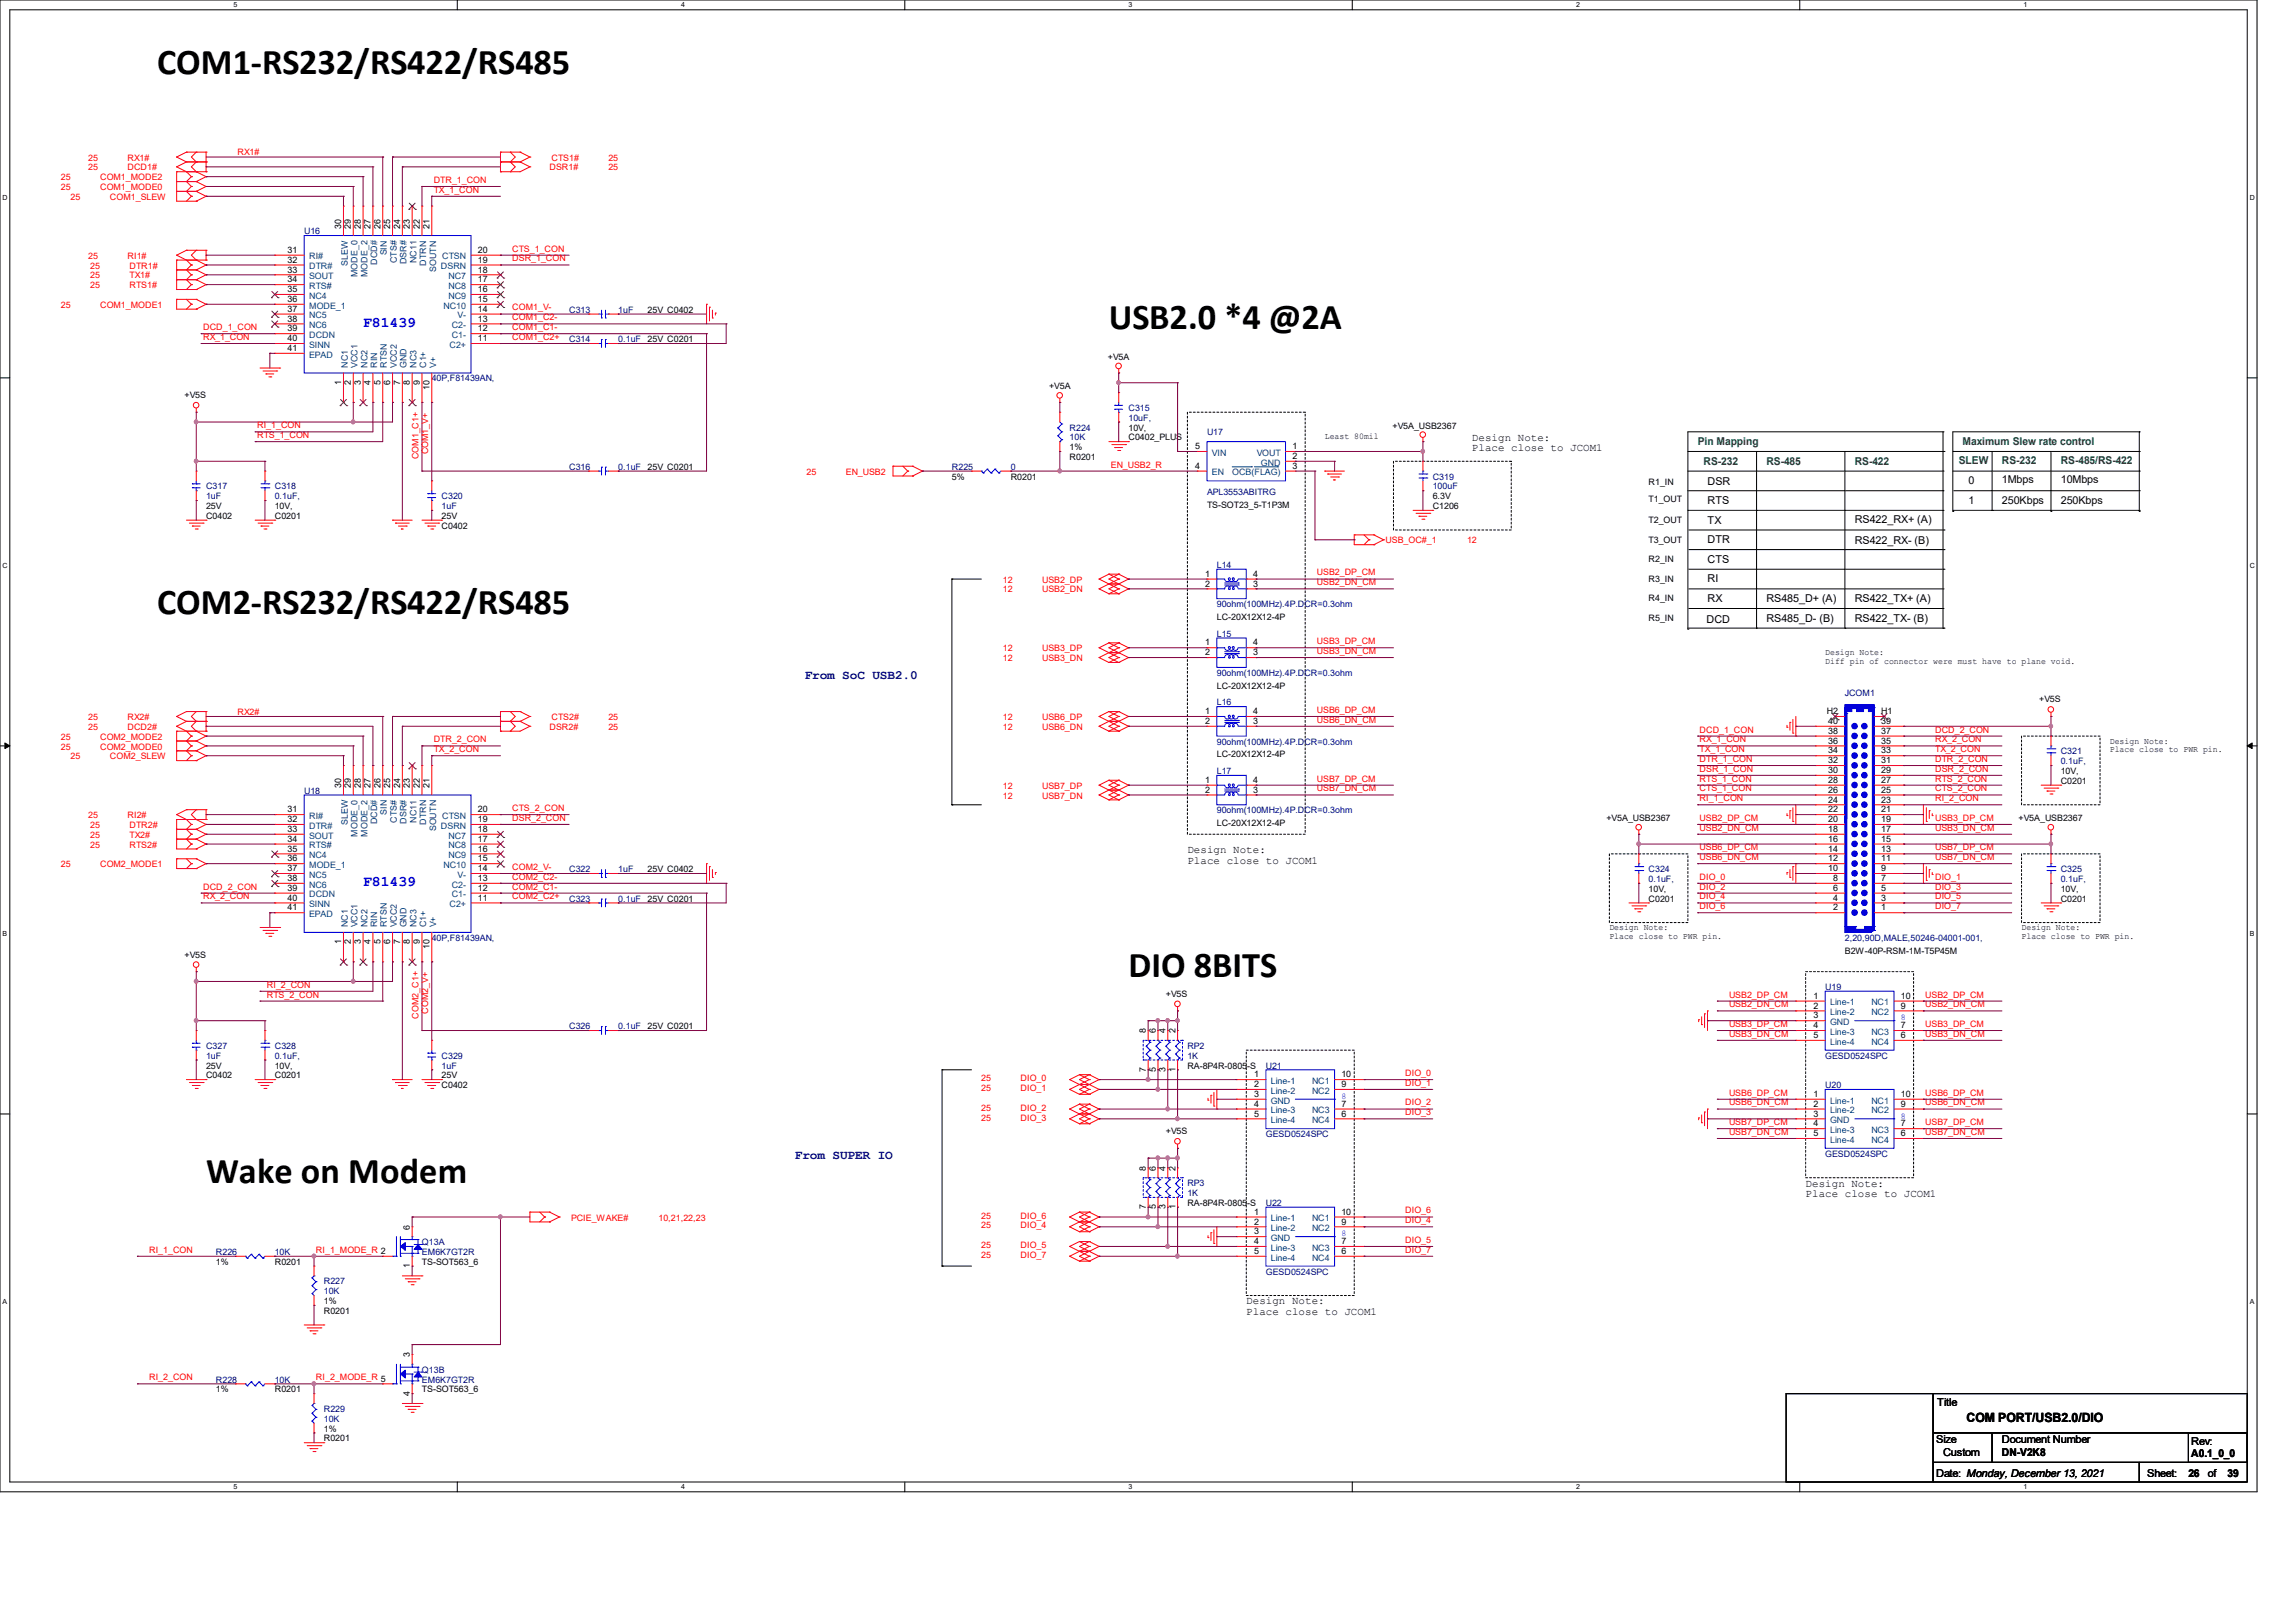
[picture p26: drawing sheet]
<svg xmlns="http://www.w3.org/2000/svg" width="297mm" height="210mm" viewBox="0 0 297 210" stroke-linecap="round" stroke-linejoin="round" font-family="sans-serif">
<defs><g id="words">
<g font-size="4.7">
<text x="20.3" y="9.6">COM1-RS232/RS422/RS485</text>
<text x="143.5" y="42.6">USB2.0 *4 @2A</text>
<text x="20.3" y="79.4">COM2-RS232/RS422/RS485</text>
<text x="146" y="126.4">DIO 8BITS</text>
<text x="26.7" y="153.1">Wake on Modem</text>
</g>
<g font-size="1.9" fill="#00f">
<text x="47" y="42.2">F81439</text>
<text x="47" y="114.6">F81439</text>
</g>
<g font-size="1.7" fill="#000080">
<text x="104.1" y="87.8">From SoC USB2.0</text>
<text x="102.9" y="150">From SUPER IO</text>
</g>
<text font-size="1.7" x="254.5" y="184">COM PORT/USB2.0/DIO</text>
<g font-size="1.4">
<text x="190.5" y="57">Design Note:</text>
<text x="190.5" y="58.4">Place close to JCOM1</text>
<text x="221" y="62.8">DSR</text>
<text x="221" y="65.2">RTS</text>
<text x="254.8" y="65.2">1</text>
<text x="254.8" y="62.7">0</text>
<text x="259.1" y="62.5">1Mbps</text>
<text x="259.1" y="65.2">250Kbps</text>
<text x="266.7" y="65.2">250Kbps</text>
<text x="266.7" y="62.5">10Mbps</text>
<text x="221" y="70.3">DTR</text>
<text x="221" y="67.9">TX</text>
<text x="240" y="70.4">RS422_RX- (B)</text>
<text x="240" y="67.7">RS422_RX+ (A)</text>
<text x="221" y="72.8">CTS</text>
<text x="221" y="77.9">RX</text>
<text x="221" y="75.4">RI</text>
<text x="228.6" y="77.9">RS485_D+ (A)</text>
<text x="240" y="77.9">RS422_TX+ (A)</text>
<text x="220.9" y="80.6">DCD</text>
<text x="228.6" y="80.4">RS485_D- (B)</text>
<text x="240" y="80.4">RS422_TX- (B)</text>
<text x="153.7" y="110.4">Design Note:</text>
<text x="153.7" y="111.8">Place close to JCOM1</text>
<text x="233.7" y="153.5">Design Note:</text>
<text x="233.7" y="154.9">Place close to JCOM1</text>
<text x="161.3" y="168.8">Design Note:</text>
<text x="161.3" y="170.2">Place close to JCOM1</text>
<text x="250.7" y="181.9">Title</text>
<text x="250.6" y="191.2">Date: Monday, December 13, 2021</text>
<text x="250.6" y="186.7">Size</text>
<text x="251.5" y="188.4">Custom</text>
<text x="259.1" y="188.4">DN-V2K8</text>
<text x="259.1" y="186.7">Document Number</text>
<text x="277.9" y="191.2">Sheet:</text>
<text x="283.2" y="191.2">26</text>
<text x="283.6" y="188.5">A0.1_0_0</text>
<text x="283.6" y="187">Rev:</text>
<text x="285.8" y="191.2">of</text>
<text x="288.3" y="191.2">39</text>
</g>
<g font-size="1.4" fill="#008000">
<text x="219.7" y="57.6">Pin Mapping</text>
<text x="253.5" y="60">SLEW</text>
<text x="254" y="57.6">Maximum Slew rate control</text>
<text x="259.1" y="60">RS-232</text>
<text x="266.7" y="60">RS-485/RS-422</text>
<text x="220.5" y="60.1">RS-232</text>
<text x="228.6" y="60.1">RS-485</text>
<text x="240" y="60.1">RS-422</text>
</g>
<g font-size="1.1" fill="#f00">
<text x="7.9" y="23.3">25</text>
<text x="11.4" y="20.8">25</text>
<text x="11.4" y="22.1">25</text>
<text x="13" y="23.3">COM1_MODE2</text>
<text x="16.5" y="20.8">RX1#</text>
<text x="16.5" y="22.1">DCD1#</text>
<text x="30.7" y="20.1">RX1#</text>
<text x="56.1" y="23.7">DTR_1_CON</text>
<text x="71.1" y="22.1">DSR1#</text>
<text x="71.4" y="20.8">CTS1#</text>
<text x="78.7" y="22.1">25</text>
<text x="78.7" y="20.8">25</text>
<text x="7.9" y="24.6">25</text>
<text x="9.1" y="25.9">25</text>
<text x="13" y="24.6">COM1_MODE0</text>
<text x="14.2" y="25.9">COM1_SLEW</text>
<text x="56.1" y="24.9">TX_1_CON</text>
<text x="11.4" y="33.5">25</text>
<text x="11.7" y="34.8">25</text>
<text x="16.5" y="33.5">RI1#</text>
<text x="16.8" y="34.8">DTR1#</text>
<text x="66.3" y="32.6">CTS_1_CON</text>
<text x="66.3" y="33.8">DSR_1_CON</text>
<text x="7.9" y="39.8">25</text>
<text x="11.7" y="36">25</text>
<text x="11.7" y="37.3">25</text>
<text x="13" y="39.8">COM1_MODE1</text>
<text x="16.8" y="36">TX1#</text>
<text x="16.8" y="37.3">RTS1#</text>
<text x="66.3" y="40.2">COM1_V-</text>
<text x="66.3" y="41.4">COM1_C2-</text>
<text x="26.3" y="42.7">DCD_1_CON</text>
<text x="26.3" y="44">RX_1_CON</text>
<text x="66.3" y="42.7">COM1_C1-</text>
<text x="66.3" y="44">COM1_C2+</text>
<text x="33.3" y="56.7">RTS_1_CON</text>
<text x="33.3" y="55.4">RI_1_CON</text>
<text x="54.1" y="59.4" transform="rotate(-90 54.1 59.4)">COM1_C1+</text>
<text x="55.4" y="58.8" transform="rotate(-90 55.4 58.8)">COM1_V+</text>
<text x="104.4" y="61.4">25</text>
<text x="109.5" y="61.4">EN_USB2</text>
<text x="143.8" y="60.5">EN_USB2_R</text>
<text x="179.3" y="70.3">USB_OC#_1</text>
<text x="189.9" y="70.3">12</text>
<text x="129.8" y="76.7">12</text>
<text x="129.8" y="75.4">12</text>
<text x="134.9" y="76.7">USB2_DN</text>
<text x="134.9" y="75.4">USB2_DP</text>
<text x="170.4" y="75.7">USB2_DN_CM</text>
<text x="170.4" y="74.5">USB2_DP_CM</text>
<text x="170.4" y="83.4">USB3_DP_CM</text>
<text x="129.8" y="85.6">12</text>
<text x="129.8" y="84.3">12</text>
<text x="134.9" y="85.6">USB3_DN</text>
<text x="134.9" y="84.3">USB3_DP</text>
<text x="170.4" y="84.6">USB3_DN_CM</text>
<text x="7.9" y="95.7">25</text>
<text x="11.4" y="93.2">25</text>
<text x="11.4" y="94.4">25</text>
<text x="13" y="95.7">COM2_MODE2</text>
<text x="16.5" y="93.2">RX2#</text>
<text x="16.5" y="94.4">DCD2#</text>
<text x="30.7" y="92.5">RX2#</text>
<text x="71.1" y="94.4">DSR2#</text>
<text x="71.4" y="93.2">CTS2#</text>
<text x="78.7" y="94.4">25</text>
<text x="78.7" y="93.2">25</text>
<text x="129.8" y="93.2">12</text>
<text x="129.8" y="94.4">12</text>
<text x="134.9" y="93.2">USB6_DP</text>
<text x="134.9" y="94.4">USB6_DN</text>
<text x="170.4" y="93.5">USB6_DN_CM</text>
<text x="170.4" y="92.2">USB6_DP_CM</text>
<text x="220" y="94.8">DCD_1_CON</text>
<text x="250.4" y="94.8">DCD_2_CON</text>
<text x="7.9" y="97">25</text>
<text x="9.1" y="98.3">25</text>
<text x="13" y="97">COM2_MODE0</text>
<text x="14.2" y="98.3">COM2_SLEW</text>
<text x="56.1" y="96.1">DTR_2_CON</text>
<text x="56.1" y="97.3">TX_2_CON</text>
<text x="170.4" y="101.1">USB7_DP_CM</text>
<text x="220" y="96.1">RX_1_CON</text>
<text x="220" y="101.1">RTS_1_CON</text>
<text x="220" y="99.9">DSR_1_CON</text>
<text x="220" y="98.6">DTR_1_CON</text>
<text x="220" y="97.3">TX_1_CON</text>
<text x="250.4" y="96.1">RX_2_CON</text>
<text x="250.4" y="97.3">TX_2_CON</text>
<text x="250.4" y="98.6">DTR_2_CON</text>
<text x="250.4" y="99.9">DSR_2_CON</text>
<text x="250.4" y="101.1">RTS_2_CON</text>
<text x="11.4" y="105.9">25</text>
<text x="11.7" y="107.1">25</text>
<text x="16.5" y="105.9">RI2#</text>
<text x="16.8" y="107.1">DTR2#</text>
<text x="66.3" y="104.9">CTS_2_CON</text>
<text x="66.3" y="106.2">DSR_2_CON</text>
<text x="129.8" y="102.1">12</text>
<text x="129.8" y="103.3">12</text>
<text x="134.9" y="102.1">USB7_DP</text>
<text x="134.9" y="103.3">USB7_DN</text>
<text x="170.4" y="102.4">USB7_DN_CM</text>
<text x="220" y="107.5">USB2_DN_CM</text>
<text x="220" y="106.2">USB2_DP_CM</text>
<text x="220" y="102.4">CTS_1_CON</text>
<text x="220" y="103.7">RI_1_CON</text>
<text x="250.4" y="106.2">USB3_DP_CM</text>
<text x="250.4" y="107.5">USB3_DN_CM</text>
<text x="250.4" y="102.4">CTS_2_CON</text>
<text x="250.4" y="103.7">RI_2_CON</text>
<text x="7.9" y="112.2">25</text>
<text x="11.7" y="108.4">25</text>
<text x="11.7" y="109.7">25</text>
<text x="13" y="112.2">COM2_MODE1</text>
<text x="16.8" y="108.4">TX2#</text>
<text x="16.8" y="109.7">RTS2#</text>
<text x="66.3" y="112.6">COM2_V-</text>
<text x="66.3" y="113.8">COM2_C2-</text>
<text x="220" y="110">USB6_DP_CM</text>
<text x="220" y="111.3">USB6_DN_CM</text>
<text x="220" y="113.8">DIO_0</text>
<text x="250.4" y="111.3">USB7_DN_CM</text>
<text x="250.4" y="110">USB7_DP_CM</text>
<text x="250.4" y="113.8">DIO_1</text>
<text x="26.3" y="115.1">DCD_2_CON</text>
<text x="26.3" y="116.4">RX_2_CON</text>
<text x="66.3" y="115.1">COM2_C1-</text>
<text x="66.3" y="116.4">COM2_C2+</text>
<text x="220" y="115.1">DIO_2</text>
<text x="220" y="116.4">DIO_4</text>
<text x="220" y="117.6">DIO_6</text>
<text x="250.4" y="115.1">DIO_3</text>
<text x="250.4" y="117.6">DIO_7</text>
<text x="250.4" y="116.4">DIO_5</text>
<text x="34.5" y="127.8">RI_2_CON</text>
<text x="34.5" y="129.1">RTS_2_CON</text>
<text x="54.1" y="131.8" transform="rotate(-90 54.1 131.8)">COM2_C1+</text>
<text x="55.4" y="131.2" transform="rotate(-90 55.4 131.2)">COM2_V+</text>
<text x="223.8" y="130.3">USB2_DN_CM</text>
<text x="223.8" y="129.1">USB2_DP_CM</text>
<text x="249.2" y="130.3">USB2_DN_CM</text>
<text x="249.2" y="129.1">USB2_DP_CM</text>
<text x="223.8" y="134.2">USB3_DN_CM</text>
<text x="223.8" y="132.9">USB3_DP_CM</text>
<text x="249.2" y="132.9">USB3_DP_CM</text>
<text x="249.2" y="134.2">USB3_DN_CM</text>
<text x="127" y="139.9">25</text>
<text x="127" y="141.2">25</text>
<text x="127" y="143.7">25</text>
<text x="132.1" y="139.9">DIO_0</text>
<text x="132.1" y="141.2">DIO_1</text>
<text x="132.1" y="143.7">DIO_2</text>
<text x="181.9" y="139.2">DIO_0</text>
<text x="181.9" y="140.5">DIO_1</text>
<text x="181.9" y="143">DIO_2</text>
<text x="223.8" y="143">USB6_DN_CM</text>
<text x="223.8" y="141.8">USB6_DP_CM</text>
<text x="249.2" y="143">USB6_DN_CM</text>
<text x="249.2" y="141.8">USB6_DP_CM</text>
<text x="127" y="145">25</text>
<text x="132.1" y="145">DIO_3</text>
<text x="181.9" y="144.3">DIO_3</text>
<text x="223.8" y="145.6">USB7_DP_CM</text>
<text x="223.8" y="146.9">USB7_DN_CM</text>
<text x="249.2" y="145.6">USB7_DP_CM</text>
<text x="249.2" y="146.9">USB7_DN_CM</text>
<text x="73.9" y="158">PCIE_WAKE#</text>
<text x="85.2" y="158">10,21,22,23</text>
<text x="127" y="157.7">25</text>
<text x="127" y="159">25</text>
<text x="127" y="161.5">25</text>
<text x="132.1" y="157.7">DIO_6</text>
<text x="132.1" y="159">DIO_4</text>
<text x="132.1" y="161.5">DIO_5</text>
<text x="181.9" y="157">DIO_6</text>
<text x="181.9" y="158.3">DIO_4</text>
<text x="181.9" y="160.8">DIO_5</text>
<text x="19.3" y="162.1">RI_1_CON</text>
<text x="40.9" y="162.1">RI_1_MODE_R 2</text>
<text x="127" y="162.8">25</text>
<text x="132.1" y="162.8">DIO_7</text>
<text x="181.9" y="162.1">DIO_7</text>
<text x="19.3" y="178.6">RI_2_CON</text>
<text x="40.9" y="178.6">RI_2_MODE_R 5</text>
</g>
<g font-size="1.1">
<text x="44.2" y="29.6" transform="rotate(-90 44.2 29.6)">30</text>
<text x="45.4" y="29.6" transform="rotate(-90 45.4 29.6)">29</text>
<text x="46.7" y="29.6" transform="rotate(-90 46.7 29.6)">28</text>
<text x="48" y="29.6" transform="rotate(-90 48 29.6)">27</text>
<text x="49.2" y="29.6" transform="rotate(-90 49.2 29.6)">26</text>
<text x="50.5" y="29.6" transform="rotate(-90 50.5 29.6)">25</text>
<text x="51.8" y="29.6" transform="rotate(-90 51.8 29.6)">24</text>
<text x="53" y="29.6" transform="rotate(-90 53 29.6)">23</text>
<text x="54.3" y="29.6" transform="rotate(-90 54.3 29.6)">22</text>
<text x="55.6" y="29.6" transform="rotate(-90 55.6 29.6)">21</text>
<text x="37.2" y="32.7">31</text>
<text x="37.2" y="34">32</text>
<text x="37.2" y="35.3">33</text>
<text x="61.8" y="32.7">20</text>
<text x="61.8" y="34">19</text>
<text x="61.8" y="35.3">18</text>
<text x="37.2" y="36.5">34</text>
<text x="37.2" y="37.8">35</text>
<text x="37.2" y="39.1">36</text>
<text x="37.2" y="40.3">37</text>
<text x="37.2" y="41.6">38</text>
<text x="61.8" y="41.6">13</text>
<text x="61.8" y="40.3">14</text>
<text x="61.8" y="36.5">17</text>
<text x="61.8" y="37.8">16</text>
<text x="61.8" y="39.1">15</text>
<text x="83.8" y="40.5">25V C0402</text>
<text x="37.2" y="42.9">39</text>
<text x="37.2" y="44.2">40</text>
<text x="37.2" y="45.4">41</text>
<text x="61.8" y="44.2">11</text>
<text x="61.8" y="42.9">12</text>
<text x="83.8" y="44.3">25V C0201</text>
<text x="143.4" y="46.6">+V5A</text>
<text x="23.9" y="51.5">+V5S</text>
<text x="44.2" y="49.8" transform="rotate(-90 44.2 49.8)">1</text>
<text x="45.4" y="49.8" transform="rotate(-90 45.4 49.8)">2</text>
<text x="46.7" y="49.8" transform="rotate(-90 46.7 49.8)">3</text>
<text x="48" y="49.8" transform="rotate(-90 48 49.8)">4</text>
<text x="49.2" y="49.8" transform="rotate(-90 49.2 49.8)">5</text>
<text x="50.5" y="49.8" transform="rotate(-90 50.5 49.8)">6</text>
<text x="51.8" y="49.8" transform="rotate(-90 51.8 49.8)">7</text>
<text x="53" y="49.8" transform="rotate(-90 53 49.8)">8</text>
<text x="54.3" y="49.8" transform="rotate(-90 54.3 49.8)">9</text>
<text x="55.6" y="50.4" transform="rotate(-90 55.6 50.4)">10</text>
<text x="135.8" y="50.4">+V5A</text>
<text x="138.4" y="59.5">R0201</text>
<text x="138.4" y="58.3">1%</text>
<text x="146" y="57">C0402_PLUS</text>
<text x="146" y="55.7">10V,</text>
<text x="154.7" y="58.1">5</text>
<text x="167.3" y="58.1">1</text>
<text x="167.3" y="59.4">2</text>
<text x="171.4" y="56.9">Least 80mil</text>
<text x="180.2" y="55.5">+V5A_USB2367</text>
<text x="26.7" y="65.9">25V</text>
<text x="35.6" y="65.9">10V,</text>
<text x="83.8" y="60.8">25V C0201</text>
<text x="123.2" y="62.1">5%</text>
<text x="130.8" y="62.1">R0201</text>
<text x="154.7" y="60.7">4</text>
<text x="156.2" y="65.7">TS-SOT23_5-T1P3M</text>
<text x="167.3" y="60.7">3</text>
<text x="185.4" y="64.6">6.3V</text>
<text x="185.4" y="65.9">C1206</text>
<text x="213.4" y="65">T1_OUT</text>
<text x="213.4" y="62.7">R1_IN</text>
<text x="26.7" y="67.1">C0402</text>
<text x="35.6" y="67.1">C0201</text>
<text x="57.1" y="68.4">C0402</text>
<text x="57.1" y="67.1">25V</text>
<text x="213.4" y="67.7">T2_OUT</text>
<text x="213.4" y="70.3">T3_OUT</text>
<text x="156" y="75.9">2</text>
<text x="156" y="74.6">1</text>
<text x="162.2" y="74.6">4</text>
<text x="162.2" y="75.9">3</text>
<text x="213.4" y="75.3">R3_IN</text>
<text x="213.4" y="77.8">R4_IN</text>
<text x="213.4" y="72.7">R2_IN</text>
<text x="156" y="83.5">1</text>
<text x="157.5" y="80.2">LC-20X12X12-4P</text>
<text x="162.2" y="83.5">4</text>
<text x="213.4" y="80.4">R5_IN</text>
<text x="156" y="84.8">2</text>
<text x="157.5" y="89.1">LC-20X12X12-4P</text>
<text x="162.2" y="84.8">3</text>
<text x="236.2" y="84.8">Design Note:</text>
<text x="236.2" y="85.9">Diff pin of connector were must have to plane void.</text>
<text x="156" y="93.7">2</text>
<text x="156" y="92.4">1</text>
<text x="162.2" y="92.4">4</text>
<text x="162.2" y="93.7">3</text>
<text x="236.4" y="92.4">H2</text>
<text x="236.6" y="95">38</text>
<text x="236.6" y="93.7">40</text>
<text x="243.5" y="95">37</text>
<text x="243.5" y="93.7">39</text>
<text x="243.5" y="92.4">H1</text>
<text x="263.9" y="90.9">+V5S</text>
<text x="44.2" y="102" transform="rotate(-90 44.2 102)">30</text>
<text x="45.4" y="102" transform="rotate(-90 45.4 102)">29</text>
<text x="46.7" y="102" transform="rotate(-90 46.7 102)">28</text>
<text x="48" y="102" transform="rotate(-90 48 102)">27</text>
<text x="49.2" y="102" transform="rotate(-90 49.2 102)">26</text>
<text x="50.5" y="102" transform="rotate(-90 50.5 102)">25</text>
<text x="51.8" y="102" transform="rotate(-90 51.8 102)">24</text>
<text x="53" y="102" transform="rotate(-90 53 102)">23</text>
<text x="54.3" y="102" transform="rotate(-90 54.3 102)">22</text>
<text x="55.6" y="102" transform="rotate(-90 55.6 102)">21</text>
<text x="156" y="101.3">1</text>
<text x="157.5" y="98">LC-20X12X12-4P</text>
<text x="162.2" y="101.3">4</text>
<text x="236.6" y="101.3">28</text>
<text x="236.6" y="100">30</text>
<text x="236.6" y="98.8">32</text>
<text x="236.6" y="97.5">34</text>
<text x="236.6" y="96.2">36</text>
<text x="243.5" y="101.3">27</text>
<text x="243.5" y="100">29</text>
<text x="243.5" y="98.8">31</text>
<text x="243.5" y="97.5">33</text>
<text x="243.5" y="96.2">35</text>
<text x="266.7" y="101.4">C0201</text>
<text x="266.7" y="100.2">10V,</text>
<text x="273" y="96.2">Design Note:</text>
<text x="273" y="97.4">Place close to PWR pin.</text>
<text x="37.2" y="105.1">31</text>
<text x="37.2" y="106.4">32</text>
<text x="37.2" y="107.7">33</text>
<text x="61.8" y="105.1">20</text>
<text x="61.8" y="106.4">19</text>
<text x="61.8" y="107.7">18</text>
<text x="156" y="102.6">2</text>
<text x="157.5" y="106.9">LC-20X12X12-4P</text>
<text x="162.2" y="102.6">3</text>
<text x="207.9" y="106.3">+V5A_USB2367</text>
<text x="236.6" y="107.7">18</text>
<text x="236.6" y="106.4">20</text>
<text x="236.6" y="105.1">22</text>
<text x="236.6" y="103.8">24</text>
<text x="236.6" y="102.6">26</text>
<text x="243.5" y="107.7">17</text>
<text x="243.5" y="106.4">19</text>
<text x="243.5" y="105.1">21</text>
<text x="243.5" y="103.8">23</text>
<text x="243.5" y="102.6">25</text>
<text x="261.2" y="106.3">+V5A_USB2367</text>
<text x="37.2" y="108.9">34</text>
<text x="37.2" y="110.2">35</text>
<text x="37.2" y="111.5">36</text>
<text x="37.2" y="112.7">37</text>
<text x="61.8" y="112.7">14</text>
<text x="61.8" y="108.9">17</text>
<text x="61.8" y="110.2">16</text>
<text x="61.8" y="111.5">15</text>
<text x="83.8" y="112.9">25V C0402</text>
<text x="236.6" y="112.7">10</text>
<text x="236.6" y="111.5">12</text>
<text x="236.6" y="110.2">14</text>
<text x="236.6" y="108.9">16</text>
<text x="243.5" y="112.7">9</text>
<text x="243.5" y="111.5">11</text>
<text x="243.5" y="110.2">13</text>
<text x="243.5" y="108.9">15</text>
<text x="37.2" y="114">38</text>
<text x="37.2" y="115.3">39</text>
<text x="37.2" y="116.5">40</text>
<text x="37.2" y="117.8">41</text>
<text x="61.8" y="116.5">11</text>
<text x="61.8" y="115.3">12</text>
<text x="61.8" y="114">13</text>
<text x="83.8" y="116.7">25V C0201</text>
<text x="213.4" y="116.7">C0201</text>
<text x="213.4" y="115.4">10V,</text>
<text x="237.2" y="117.8">2</text>
<text x="237.2" y="116.5">4</text>
<text x="237.2" y="115.3">6</text>
<text x="237.2" y="114">8</text>
<text x="243.5" y="117.8">1</text>
<text x="243.5" y="116.5">3</text>
<text x="243.5" y="115.3">5</text>
<text x="243.5" y="114">7</text>
<text x="266.7" y="116.7">C0201</text>
<text x="266.7" y="115.4">10V,</text>
<text x="23.9" y="123.9">+V5S</text>
<text x="44.2" y="122.2" transform="rotate(-90 44.2 122.2)">1</text>
<text x="45.4" y="122.2" transform="rotate(-90 45.4 122.2)">2</text>
<text x="46.7" y="122.2" transform="rotate(-90 46.7 122.2)">3</text>
<text x="48" y="122.2" transform="rotate(-90 48 122.2)">4</text>
<text x="49.2" y="122.2" transform="rotate(-90 49.2 122.2)">5</text>
<text x="50.5" y="122.2" transform="rotate(-90 50.5 122.2)">6</text>
<text x="51.8" y="122.2" transform="rotate(-90 51.8 122.2)">7</text>
<text x="53" y="122.2" transform="rotate(-90 53 122.2)">8</text>
<text x="54.3" y="122.2" transform="rotate(-90 54.3 122.2)">9</text>
<text x="55.6" y="122.8" transform="rotate(-90 55.6 122.8)">10</text>
<text x="208.3" y="120.4">Design Note:</text>
<text x="208.3" y="121.5">Place close to PWR pin.</text>
<text x="238.8" y="123.4">B2W-40P-RSM-1M-T5P45M</text>
<text x="261.6" y="120.4">Design Note:</text>
<text x="261.6" y="121.5">Place close to PWR pin.</text>
<text x="150.9" y="129">+V5S</text>
<text x="234.7" y="129.2">1</text>
<text x="234.7" y="130.5">2</text>
<text x="234.7" y="131.8">3</text>
<text x="246" y="130.5">9</text>
<text x="246" y="129.2">10</text>
<text x="83.8" y="133.2">25V C0201</text>
<text x="148.3" y="133.7" transform="rotate(-90 148.3 133.7)">8</text>
<text x="149.6" y="133.7" transform="rotate(-90 149.6 133.7)">6</text>
<text x="150.8" y="133.7" transform="rotate(-90 150.8 133.7)">4</text>
<text x="152.1" y="133.7" transform="rotate(-90 152.1 133.7)">2</text>
<text x="234.7" y="133.1">4</text>
<text x="234.7" y="134.3">5</text>
<text x="246" y="133.1">7</text>
<text x="246" y="134.3">6</text>
<text x="26.7" y="139.5">C0402</text>
<text x="26.7" y="138.3">25V</text>
<text x="35.6" y="139.5">C0201</text>
<text x="35.6" y="138.3">10V,</text>
<text x="57.1" y="140.8">C0402</text>
<text x="57.1" y="139.5">25V</text>
<text x="148.3" y="138.7" transform="rotate(-90 148.3 138.7)">7</text>
<text x="149.6" y="138.7" transform="rotate(-90 149.6 138.7)">5</text>
<text x="150.8" y="138.7" transform="rotate(-90 150.8 138.7)">3</text>
<text x="152.1" y="138.7" transform="rotate(-90 152.1 138.7)">1</text>
<text x="153.7" y="138.3">RA-8P4R-0805-S</text>
<text x="162.3" y="139.4">1</text>
<text x="162.3" y="140.7">2</text>
<text x="162.3" y="141.9">3</text>
<text x="162.3" y="143.2">4</text>
<text x="173.6" y="140.7">9</text>
<text x="173.6" y="143.2">7</text>
<text x="173.6" y="139.4">10</text>
<text x="234.7" y="141.9">1</text>
<text x="234.7" y="143.2">2</text>
<text x="246" y="143.2">9</text>
<text x="246" y="141.9">10</text>
<text x="150.9" y="146.8">+V5S</text>
<text x="162.3" y="144.5">5</text>
<text x="173.6" y="144.5">6</text>
<text x="234.7" y="144.5">3</text>
<text x="234.7" y="145.8">4</text>
<text x="234.7" y="147">5</text>
<text x="246" y="145.8">7</text>
<text x="246" y="147">6</text>
<text x="148.3" y="151.5" transform="rotate(-90 148.3 151.5)">8</text>
<text x="149.6" y="151.5" transform="rotate(-90 149.6 151.5)">6</text>
<text x="150.8" y="151.5" transform="rotate(-90 150.8 151.5)">4</text>
<text x="152.1" y="151.5" transform="rotate(-90 152.1 151.5)">2</text>
<text x="53" y="159.1" transform="rotate(-90 53 159.1)">6</text>
<text x="148.3" y="156.5" transform="rotate(-90 148.3 156.5)">7</text>
<text x="149.6" y="156.5" transform="rotate(-90 149.6 156.5)">5</text>
<text x="150.8" y="156.5" transform="rotate(-90 150.8 156.5)">3</text>
<text x="152.1" y="156.5" transform="rotate(-90 152.1 156.5)">1</text>
<text x="153.7" y="156">RA-8P4R-0805-S</text>
<text x="162.3" y="157.2">1</text>
<text x="162.3" y="158.5">2</text>
<text x="162.3" y="159.7">3</text>
<text x="162.3" y="161">4</text>
<text x="173.6" y="158.5">9</text>
<text x="173.6" y="161">7</text>
<text x="173.6" y="157.2">10</text>
<text x="27.9" y="163.7">1%</text>
<text x="35.6" y="163.7">R0201</text>
<text x="53" y="164.1" transform="rotate(-90 53 164.1)">1</text>
<text x="54.6" y="163.7">TS-SOT563_6</text>
<text x="162.3" y="162.3">5</text>
<text x="173.6" y="162.3">6</text>
<text x="41.9" y="170">R0201</text>
<text x="41.9" y="168.7">1%</text>
<text x="53" y="175.6" transform="rotate(-90 53 175.6)">3</text>
<text x="27.9" y="180.2">1%</text>
<text x="35.6" y="180.2">R0201</text>
<text x="41.9" y="185.3">1%</text>
<text x="53" y="180.6" transform="rotate(-90 53 180.6)">4</text>
<text x="54.6" y="180.2">TS-SOT563_6</text>
<text x="41.9" y="186.5">R0201</text>
</g>
<g font-size="1.1" fill="#000080">
<text x="39.4" y="30.3">U16</text>
<text x="73.7" y="40.5">C313</text>
<text x="80" y="40.5">1uF</text>
<text x="73.7" y="44.3">C314</text>
<text x="80" y="44.3">0.1uF</text>
<text x="55.9" y="49.4">40P,F81439AN,</text>
<text x="146" y="53.2">C315</text>
<text x="138.4" y="55.7">R224</text>
<text x="138.4" y="57">10K</text>
<text x="146" y="54.4">10uF,</text>
<text x="156.2" y="56.3">U17</text>
<text x="26.7" y="63.3">C317</text>
<text x="26.7" y="64.6">1uF</text>
<text x="35.6" y="63.3">C318</text>
<text x="35.6" y="64.6">0.1uF,</text>
<text x="57.1" y="64.6">C320</text>
<text x="57.1" y="65.9">1uF</text>
<text x="73.7" y="60.8">C316</text>
<text x="80" y="60.8">0.1uF</text>
<text x="123.2" y="60.8">R225</text>
<text x="130.8" y="60.8">0</text>
<text x="156.2" y="64.1">APL3553ABITRG</text>
<text x="185.4" y="62.1">C319</text>
<text x="185.4" y="63.3">100uF</text>
<text x="157.5" y="73.5">L14</text>
<text x="157.5" y="78.6">90ohm(100MHz).4P.DCR=0.3ohm</text>
<text x="157.5" y="82.4">L15</text>
<text x="157.5" y="87.5">90ohm(100MHz).4P.DCR=0.3ohm</text>
<text x="157.5" y="91.3">L16</text>
<text x="238.8" y="90">JCOM1</text>
<text x="157.5" y="96.4">90ohm(100MHz).4P.DCR=0.3ohm</text>
<text x="157.5" y="100.2">L17</text>
<text x="266.7" y="97.6">C321</text>
<text x="266.7" y="98.9">0.1uF,</text>
<text x="39.4" y="102.7">U18</text>
<text x="157.5" y="105.2">90ohm(100MHz).4P.DCR=0.3ohm</text>
<text x="73.7" y="112.9">C322</text>
<text x="80" y="112.9">1uF</text>
<text x="213.4" y="112.9">C324</text>
<text x="266.7" y="112.9">C325</text>
<text x="73.7" y="116.7">C323</text>
<text x="80" y="116.7">0.1uF</text>
<text x="213.4" y="114.1">0.1uF,</text>
<text x="266.7" y="114.1">0.1uF,</text>
<text x="55.9" y="121.8">40P,F81439AN,</text>
<text x="238.8" y="121.8">2,20,90D,MALE,50246-04001-001,</text>
<text x="236.2" y="128.1">U19</text>
<text x="26.7" y="135.7">C327</text>
<text x="26.7" y="137">1uF</text>
<text x="35.6" y="135.7">C328</text>
<text x="35.6" y="137">0.1uF,</text>
<text x="57.1" y="137">C329</text>
<text x="73.7" y="133.2">C326</text>
<text x="80" y="133.2">0.1uF</text>
<text x="153.7" y="135.7">RP2</text>
<text x="153.7" y="137">1K</text>
<text x="236.2" y="137">GESD0524SPC</text>
<text x="57.1" y="138.3">1uF</text>
<text x="163.8" y="138.3">U21</text>
<text x="236.2" y="140.8">U20</text>
<text x="163.8" y="147.2">GESD0524SPC</text>
<text x="236.2" y="149.7">GESD0524SPC</text>
<text x="153.7" y="153.5">RP3</text>
<text x="153.7" y="154.8">1K</text>
<text x="54.6" y="161.1">Q13A</text>
<text x="163.8" y="156">U22</text>
<text x="27.9" y="162.4">R226</text>
<text x="35.6" y="162.4">10K</text>
<text x="41.9" y="166.2">R227</text>
<text x="41.9" y="167.5">10K</text>
<text x="54.6" y="162.4">EM6K7GT2R</text>
<text x="163.8" y="164.9">GESD0524SPC</text>
<text x="27.9" y="178.9">R228</text>
<text x="35.6" y="178.9">10K</text>
<text x="54.6" y="177.6">Q13B</text>
<text x="54.6" y="178.9">EM6K7GT2R</text>
<text x="41.9" y="182.7">R229</text>
<text x="41.9" y="184">10K</text>
</g>
<g font-size="1.1" fill="#004080">
<text x="40" y="33.6">RI#</text>
<text x="40" y="34.8">DTR#</text>
<text x="45" y="34.4" transform="rotate(-90 45 34.4)">SLEW</text>
<text x="46.3" y="35.9" transform="rotate(-90 46.3 35.9)">MODE_0</text>
<text x="47.5" y="35.9" transform="rotate(-90 47.5 35.9)">MODE_2</text>
<text x="48.8" y="34.3" transform="rotate(-90 48.8 34.3)">DCD#</text>
<text x="50.1" y="33.1" transform="rotate(-90 50.1 33.1)">SIN</text>
<text x="51.4" y="34.1" transform="rotate(-90 51.4 34.1)">CTS#</text>
<text x="52.6" y="34.2" transform="rotate(-90 52.6 34.2)">DSR#</text>
<text x="53.9" y="34.1" transform="rotate(-90 53.9 34.1)">NC11</text>
<text x="55.2" y="34.4" transform="rotate(-90 55.2 34.4)">DTRN</text>
<text x="56.4" y="35.2" transform="rotate(-90 56.4 35.2)">SOUTN</text>
<text x="57.1" y="34.8">DSRN</text>
<text x="57.2" y="33.6">CTSN</text>
<text x="40" y="36.1">SOUT</text>
<text x="40" y="37.4">RTS#</text>
<text x="40" y="38.7">NC4</text>
<text x="40" y="39.9">MODE_1</text>
<text x="40" y="41.2">NC5</text>
<text x="57.4" y="39.9">NC10</text>
<text x="58" y="36.1">NC7</text>
<text x="58" y="37.4">NC8</text>
<text x="58" y="38.7">NC9</text>
<text x="59.2" y="41.2">V-</text>
<text x="40" y="42.5">NC6</text>
<text x="40" y="43.7">DCDN</text>
<text x="40" y="45">SINN</text>
<text x="40" y="46.3">EPAD</text>
<text x="45" y="47.6" transform="rotate(-90 45 47.6)">NC1</text>
<text x="46.3" y="47.6" transform="rotate(-90 46.3 47.6)">VCC1</text>
<text x="47.5" y="47.6" transform="rotate(-90 47.5 47.6)">NC2</text>
<text x="48.8" y="47.6" transform="rotate(-90 48.8 47.6)">RIN</text>
<text x="50.1" y="47.6" transform="rotate(-90 50.1 47.6)">RTSN</text>
<text x="51.4" y="47.6" transform="rotate(-90 51.4 47.6)">VCC2</text>
<text x="52.6" y="47.6" transform="rotate(-90 52.6 47.6)">GND</text>
<text x="53.9" y="47.6" transform="rotate(-90 53.9 47.6)">NC3</text>
<text x="55.2" y="47.6" transform="rotate(-90 55.2 47.6)">C1+</text>
<text x="56.4" y="47.6" transform="rotate(-90 56.4 47.6)">V+</text>
<text x="58.2" y="45">C2+</text>
<text x="58.5" y="43.7">C1-</text>
<text x="58.5" y="42.5">C2-</text>
<text x="156.8" y="59">VIN</text>
<text x="162.6" y="59">VOUT</text>
<text x="156.8" y="61.5">EN</text>
<text x="159.5" y="61.5">OCB(FLAG)</text>
<text x="163.2" y="60.2">GND</text>
<text x="40" y="106">RI#</text>
<text x="40" y="107.2">DTR#</text>
<text x="45" y="106.8" transform="rotate(-90 45 106.8)">SLEW</text>
<text x="48.8" y="106.7" transform="rotate(-90 48.8 106.7)">DCD#</text>
<text x="50.1" y="105.4" transform="rotate(-90 50.1 105.4)">SIN</text>
<text x="51.4" y="106.5" transform="rotate(-90 51.4 106.5)">CTS#</text>
<text x="52.6" y="106.6" transform="rotate(-90 52.6 106.6)">DSR#</text>
<text x="53.9" y="106.5" transform="rotate(-90 53.9 106.5)">NC11</text>
<text x="55.2" y="106.8" transform="rotate(-90 55.2 106.8)">DTRN</text>
<text x="56.4" y="107.6" transform="rotate(-90 56.4 107.6)">SOUTN</text>
<text x="57.1" y="107.2">DSRN</text>
<text x="57.2" y="106">CTSN</text>
<text x="40" y="108.5">SOUT</text>
<text x="40" y="109.8">RTS#</text>
<text x="40" y="111">NC4</text>
<text x="40" y="112.3">MODE_1</text>
<text x="40" y="113.6">NC5</text>
<text x="46.3" y="108.2" transform="rotate(-90 46.3 108.2)">MODE_0</text>
<text x="47.5" y="108.2" transform="rotate(-90 47.5 108.2)">MODE_2</text>
<text x="57.4" y="112.3">NC10</text>
<text x="58" y="108.5">NC7</text>
<text x="58" y="109.8">NC8</text>
<text x="58" y="111">NC9</text>
<text x="59.2" y="113.6">V-</text>
<text x="40" y="114.9">NC6</text>
<text x="40" y="116.1">DCDN</text>
<text x="40" y="117.4">SINN</text>
<text x="40" y="118.7">EPAD</text>
<text x="58.2" y="117.4">C2+</text>
<text x="58.5" y="116.1">C1-</text>
<text x="58.5" y="114.9">C2-</text>
<text x="45" y="120" transform="rotate(-90 45 120)">NC1</text>
<text x="46.3" y="120" transform="rotate(-90 46.3 120)">VCC1</text>
<text x="47.5" y="120" transform="rotate(-90 47.5 120)">NC2</text>
<text x="48.8" y="120" transform="rotate(-90 48.8 120)">RIN</text>
<text x="50.1" y="120" transform="rotate(-90 50.1 120)">RTSN</text>
<text x="51.4" y="120" transform="rotate(-90 51.4 120)">VCC2</text>
<text x="52.6" y="120" transform="rotate(-90 52.6 120)">GND</text>
<text x="53.9" y="120" transform="rotate(-90 53.9 120)">NC3</text>
<text x="55.2" y="120" transform="rotate(-90 55.2 120)">C1+</text>
<text x="56.4" y="120" transform="rotate(-90 56.4 120)">V+</text>
<text x="236.8" y="130.1">Line-1</text>
<text x="236.8" y="131.4">Line-2</text>
<text x="242.2" y="131.4">NC2</text>
<text x="242.2" y="130.1">NC1</text>
<text x="236.8" y="132.6">GND</text>
<text x="236.8" y="133.9">Line-3</text>
<text x="236.8" y="135.2">Line-4</text>
<text x="242.2" y="133.9">NC3</text>
<text x="242.2" y="135.2">NC4</text>
<text x="164.5" y="140.3">Line-1</text>
<text x="164.5" y="141.5">Line-2</text>
<text x="164.5" y="142.8">GND</text>
<text x="169.8" y="141.5">NC2</text>
<text x="169.8" y="140.3">NC1</text>
<text x="236.8" y="142.8">Line-1</text>
<text x="242.2" y="142.8">NC1</text>
<text x="164.5" y="144.1">Line-3</text>
<text x="164.5" y="145.3">Line-4</text>
<text x="169.8" y="144.1">NC3</text>
<text x="169.8" y="145.3">NC4</text>
<text x="236.8" y="144.1">Line-2</text>
<text x="236.8" y="145.3">GND</text>
<text x="236.8" y="146.6">Line-3</text>
<text x="236.8" y="147.9">Line-4</text>
<text x="242.2" y="144.1">NC2</text>
<text x="242.2" y="146.6">NC3</text>
<text x="242.2" y="147.9">NC4</text>
<text x="164.5" y="158">Line-1</text>
<text x="164.5" y="159.3">Line-2</text>
<text x="164.5" y="160.6">GND</text>
<text x="164.5" y="161.8">Line-3</text>
<text x="169.8" y="159.3">NC2</text>
<text x="169.8" y="161.8">NC3</text>
<text x="169.8" y="158">NC1</text>
<text x="164.5" y="163.1">Line-4</text>
<text x="169.8" y="163.1">NC4</text>
</g>
<g font-size="1.1" fill="#00f">
<text x="246" y="132">8</text>
<text x="173.6" y="142.2">8</text>
<text x="246" y="144.7">8</text>
<text x="173.6" y="160">8</text>
</g>
<g font-size=".9">
<text x="30.2" y=".9">5</text>
<text x="88.1" y=".9">4</text>
<text x="146" y=".9">3</text>
<text x="204" y=".9">2</text>
<text x="261.9" y=".9">1</text>
<text x=".3" y="25.9">D</text>
<text x="291.2" y="25.9">D</text>
<text x=".3" y="73.5">C</text>
<text x="291.2" y="73.5">C</text>
<text x=".3" y="121.1">B</text>
<text x="291.2" y="121.1">B</text>
<text x=".3" y="168.7">A</text>
<text x="291.2" y="168.7">A</text>
<text x="30.2" y="192.7">5</text>
<text x="88.1" y="192.7">4</text>
<text x="146" y="192.7">3</text>
<text x="204" y="192.7">2</text>
<text x="261.9" y="192.7">1</text>
</g>
</g></defs>
<path d="M0 0h292.1v193h-292.1zM1.3 1.3h289.5v190.5h-289.5z" fill="none" stroke="#000" stroke-width=".13"/>
<g fill="#fff">
<path d="M30.2 .1h.5v1h-.5z"/>
<path d="M30.2 191.9h.5v1h-.5z"/>
</g>
<path d="M59.2 0v1.3M59.2 191.8v1.2" fill="none" stroke="#000" stroke-width=".13"/>
<g fill="#fff">
<path d="M88.1 .1h.5v1h-.5z"/>
<path d="M88.1 191.9h.5v1h-.5z"/>
</g>
<path d="M117.1 0v1.3M117.1 191.8v1.2" fill="none" stroke="#000" stroke-width=".13"/>
<g fill="#fff">
<path d="M146 .1h.6v1h-.6z"/>
<path d="M146 191.9h.6v1h-.6z"/>
</g>
<path d="M175 0v1.3M175 191.8v1.2" fill="none" stroke="#000" stroke-width=".13"/>
<g fill="#fff">
<path d="M204 .1h.5v1h-.5z"/>
<path d="M204 191.9h.5v1h-.5z"/>
</g>
<path d="M232.9 0v1.3M232.9 191.8v1.2" fill="none" stroke="#000" stroke-width=".13"/>
<g fill="#fff">
<path d="M261.9 .1h.5v1h-.5z"/>
<path d="M261.9 191.9h.5v1h-.5z"/>
<path d="M.3 25.1h.7v1h-.7z"/>
<path d="M291.2 25.1h.6v1h-.6z"/>
<path d="M.3 72.7h.7v1h-.7z"/>
<path d="M291.2 72.7h.6v1h-.6z"/>
</g>
<path d="M0 48.9h1.3M290.8 48.9h1.3" fill="none" stroke="#000" stroke-width=".13"/>
<g fill="#fff">
<path d="M.3 120.3h.6v1h-.6z"/>
<path d="M291.2 120.3h.6v1h-.6z"/>
</g>
<path d="M0 96.5h1.3M290.8 96.5h1.3" fill="none" stroke="#000" stroke-width=".13"/>
<path d="M.6 96.1l.7 .4-.7 .4zM290.8 96.5l.7-.4v.8z" fill="#000" stroke="#000" stroke-width=".13"/>
<g fill="#fff">
<path d="M.3 167.9h.6v1.1h-.6z"/>
<path d="M291.2 167.9h.5v1.1h-.5z"/>
</g>
<g fill="none" stroke="#000" stroke-width=".13">
<path d="M218.4 58.4h33.2M227.3 58.4v22.9M238.8 58.4v22.9M251.5 55.9h.1M251.5 55.9h-33.1v25.5M251.5 55.9v25.4M251.6 58.4h.1M252.7 58.4h24.2M257.8 58.4v7.6M265.4 58.5v7.7M276.9 55.9h.1M276.9 58.4h.1"/>
<path d="M276.9 55.9h-24.2v10.3M276.9 55.9v10.3M123.2 74.9h.1M123.2 74.9h3.8M123.2 74.9v29.2M218.4 61h33.1M218.4 63.5h33.1M218.4 66h33.1M218.6 68.6h33M218.6 71.1h33M218.6 73.7h33M218.6 76.2h32.9"/>
<path d="M218.6 78.7h32.9M251.5 61h.1M251.5 63.5h.1M251.5 66h.1M251.5 76.2h.1M251.5 78.7h.1M251.6 68.6h.1M251.6 71.1h.1M251.6 73.7h.1M252.7 66.2h.1M252.7 61h24.2M252.7 66h24.2"/>
<path d="M252.9 63.5h24M257.8 66h.1M265.4 66.2h.1M276.9 66.2h.1M276.9 61h.1M276.9 63.5h.1M276.9 66h.1M218.4 81.4h.1M218.4 81.3h33.2M227.3 81.3h.1M238.8 81.3h.1M251.5 81.3h.1"/>
<path d="M251.6 81.3h.1M123.2 104.1h.1M123.2 104.1h3.8M121.9 138.4h.1M121.9 138.4h3.8M121.9 138.4v25.4M0 144.1h1.3M290.8 144.1h1.3M121.9 163.8h.1M121.9 163.8h3.8M231.1 180.3h19.1v11.5h-19.1zM250.2 185.4h7.6v3.8h-7.6z"/>
<path d="M250.2 189.2h26.7v2.6h-26.7zM250.2 180.3h40.6v5.1h-40.6zM257.8 185.4h33v3.8h-33zM276.9 189.2h13.9v2.6h-13.9zM283.2 185.4h7.6v3.8h-7.6z"/>
</g>
<path d="M153.7 53.3h15.2v54.6h-15.2zM180.3 59.7h15.3v8.9h-15.3zM261.6 95.2h10.2v8.9h-10.2zM208.3 110.5h10.1v8.9h-10.1zM261.6 110.5h10.2v8.9h-10.2zM161.3 135.9h14v31.7h-14zM233.7 125.7h13.9v26.7h-13.9z" fill="none" stroke="#000" stroke-width=".13" stroke-dasharray=".3"/>
<g fill="none" stroke="#f00" stroke-width=".13">
<path d="M24.1 19.7h.1M24.1 19.7l-1.2 .6M24.1 19.7h2.6M25.4 19.7h.1M25.4 19.7l-.6 .6 .6 .7M26.7 19.7h.1M26.7 19.7v2.5M64.8 19.7h.1M64.8 19.7h2.5M64.8 19.7v2.5M66 19.7h.1M66 19.7l.7 .6-.7 .7"/>
<path d="M67.3 19.7h.1M67.3 19.7l1.3 .6M22.9 20.3h.1M22.9 21.6h.1M22.9 22.2h.1M22.9 23.5h.1M22.9 24.8h.1M22.9 33h.1M22.9 33.7h.1M22.9 34.9h.1M22.9 36.2h.1M22.9 38.7h.1"/>
<path d="M22.9 20.3l1.2 .7M22.9 21.6l1.2 .6 .7 .7M22.9 22.2h3.8M22.9 23.5h2.5M22.9 22.2v3.8h2.5M22.9 33.7v3.8h2.5M22.9 38.7v1.3h2.5M22.9 24.8h2.5M22.9 33l1.2 .7 .7 .6M22.9 33.7h3.8M22.9 34.9h2.5M22.9 36.2h2.5"/>
<path d="M22.9 38.7h2.5M24.1 21h.1M24.1 32.4h.1M24.1 21h2.6M24.1 21l-1.2 .6M24.1 32.4l-1.2 .6M24.1 32.4h2.6M24.1 38.7l.7 .7M24.8 22.9h.1M24.8 24.1h.1M24.8 25.4h.1M24.8 34.3h.1"/>
<path d="M24.8 35.6h.1M24.8 36.8h.1M24.8 39.4h.1M24.8 22.9l-.7 .6 .7 .6M24.8 24.1l-.7 .7 .7 .6M24.8 25.4l-.7 .6M24.8 34.3l-.7 .6 .7 .7M24.8 35.6l-.7 .6 .7 .6M24.8 36.8l-.7 .7M24.8 39.4l-.7 .6M25.4 21h.1M25.4 22.2h.1"/>
<path d="M25.4 23.5h.1M25.4 24.8h.1M25.4 26h.1M25.4 33.7h.1M25.4 32.4h.1M25.4 34.9h.1M25.4 36.2h.1M25.4 37.5h.1M25.4 38.7h.1M25.4 21l-.6 .6 .6 .6M25.4 22.2l1.3 .7M25.4 23.5l1.3 .6"/>
<path d="M25.4 24.8l1.3 .6M25.4 32.4l-.6 .6 .6 .7M25.4 33.7l1.3 .6M25.4 34.9l1.3 .7M25.4 36.2l1.3 .6M25.4 38.7l1.3 .7M26.7 21h.1M26.7 22.2h.1M26.7 22.9h.1M26.7 24.1h.1M26.7 25.4h.1M26.7 33.7h.1"/>
<path d="M26.7 32.4h.1M26.7 34.3h.1M26.7 35.6h.1M26.7 36.8h.1M26.7 39.4h.1M26.7 32.4v1.3M26.7 22.9l-1.3 .6M26.7 24.1l-1.3 .7M26.7 25.4l-1.3 .6M26.7 34.3l-1.3 .6M26.7 35.6l-1.3 .6M26.7 36.8l-1.3 .7"/>
<path d="M26.7 39.4l-1.3 .6M35.6 33h.1M35.6 34.3h.1M35.6 35.6h.1M35.6 36.8h.1M35.6 38.1h.1M35.6 39.4h.1M35.6 33h3.8M35.6 34.3h3.8M35.6 35.6h3.8M35.6 36.8h3.8M35.6 38.1h3.8"/>
<path d="M35.6 39.4h3.8M44.4 26.7h.1M44.4 26.7v3.8M45.7 26.7h.1M45.7 26.7v3.8M47 26.7h.1M47 26.7v3.8M48.3 26.7h.1M48.3 26.7v3.8M49.5 26.7h.1M49.5 26.7v3.8M50.8 26.7h.1"/>
<path d="M50.8 26.7v3.8M52.1 26.7h.1M52.1 26.7v3.8M53.3 26.7h.1M53.3 26.7v3.8M54.6 26.7h.1M54.6 26.7v3.8M55.9 26.7h.1M55.9 26.7v3.8M61 33h3.8M61 34.3h3.8M61 35.6h3.8"/>
<path d="M61 36.8h3.8M61 38.1h3.8M61 39.4h3.8M64.8 21h.1M64.8 22.2h.1M64.8 33h.1M64.8 34.3h.1M64.8 35.6h.1M64.8 36.8h.1M64.8 38.1h.1M64.8 39.4h.1M64.8 21h2.5"/>
<path d="M66 21h.1M66 22.2h.1M66 21l.7 .6-.7 .6M67.3 21h.1M67.3 21l1.3 .6M68.6 20.3h.1M68.6 21.6h.1M68.6 20.3l-1.3 .7M68.6 21.6l-1.3 .6h-2.5M91.4 39.4h.1M91.4 39.4v2.5M91.8 39.8h.1"/>
<path d="M91.8 39.8v1.7M25.4 53.3h.1M25.4 40h.1M25.4 52.8v.5M33.7 47.6h2.5M34 48h1.8M34.4 48.4h.1M34.4 48.4h1M34.8 48.8h.3M35.1 48.8h.1M35.6 40.6h.1M35.6 41.9h.1"/>
<path d="M35.6 43.2h.1M35.6 44.4h.1M35.6 45.7h.1M35.6 44.4h3.8M35.6 43.2h3.8M35.6 41.9h3.8M35.6 40.6h3.8M35.6 45.7h3.8M35.8 48h.1M36.2 47.6h.1M44.4 52.1h.1M44.4 48.3v3.8"/>
<path d="M45.7 52.1h.1M45.7 48.3v3.8M47 52.1h.1M47 48.3v3.8M48.3 52.1h.1M48.3 48.3v3.8M49.5 52.1h.1M49.5 48.3v3.8M50.8 52.1h.1M50.8 48.3v3.8M52.1 52.1h.1M52.1 48.3v3.8"/>
<path d="M53.3 52.1h.1M53.3 48.3v3.8M54.6 52.1h.1M54.6 48.3v3.8M55.9 52.1h.1M55.9 48.3v3.8M61 44.4h3.8M61 43.2h3.8M61 41.9h3.8M61 40.6h3.8M64.8 44.4h.1M64.8 43.2h.1"/>
<path d="M64.8 41.9h.1M64.8 40.6h.1M76.2 40.6h.1M76.2 44.4h.1M76.2 44.4h1.3M76.2 40.6h1.3M78.7 44.4h1.3M78.7 40.6h1.3M80 40.6h.1M80 44.4h.1M92.2 41.1h.1M92.2 40.1v1"/>
<path d="M92.6 40.5h.1M92.6 40.5v.3M137.2 52.1h.1M137.2 53.3h.1M137.2 58.4h.1M137.2 51.6v.5M137.2 53.3v1.3M137.2 57.1v1.3M143.5 57.1h2.5M143.9 57.5h1.8M144.3 57.9h.1M144.3 57.9h1"/>
<path d="M144.7 58.3h.2M144.8 48.3h.1M144.8 50.8h.1M144.8 54.6h.1M144.8 47.8v.5M144.8 50.8v1.3M144.8 53.3v1.3M144.9 58.3h.1M145.7 57.5h.1M146 57.1h.1M154.9 58.4h.1M154.9 58.4h1.3"/>
<path d="M166.4 58.4h1.2M166.4 59.7h1.2M167.6 58.4h.1M167.6 59.7h.1M184.1 57.1h.1M184.1 59.7h.1M184.1 56.6v.5M184.1 59.7v1.3M24.1 67.3h2.6M24.5 67.7h1.8M24.9 68.1h.1M24.9 68.1h1"/>
<path d="M25.3 68.5h.2M25.4 61h.1M25.4 64.8h.1M25.4 61v1.2M25.4 63.5v1.3M25.5 68.5h.1M26.3 67.7h.1M26.7 67.3h.1M33 67.3h2.6M33.4 67.7h1.8M33.8 68.1h.1M33.8 68.1h1"/>
<path d="M34.2 68.5h.2M34.3 64.8h.1M34.3 61h.1M34.3 61v1.2M34.3 63.5v1.3M34.4 68.5h.1M35.2 67.7h.1M35.6 67.3h.1M50.8 67.3h.1M50.8 67.3h2.5M51.2 67.7h.1M51.2 67.7h1.8"/>
<path d="M51.6 68.1h1M51.9 68.5h.1M51.9 68.5h.3M52.6 68.1h.1M54.6 67.3h2.5M55 67.7h1.8M55.4 68.1h.1M55.4 68.1h1M55.8 68.5h.2M55.9 62.2h.1M55.9 66h.1M55.9 62.2v1.3"/>
<path d="M55.9 64.8v1.2M56 68.5h.1M56.8 67.7h.1M57.1 67.3h.1M76.2 61h.1M76.2 61h1.3M78.7 61h1.3M80 61h.1M115.6 60.3h.1M115.6 60.3v1.3h2.5M115.6 60.3h2.5M116.8 60.3l.7 .7"/>
<path d="M117.5 61h.1M117.5 61l-.7 .6M118.1 61.6h.1M118.1 60.3h.1M118.1 60.3l1.3 .7M119.4 61h.1M119.4 61l-1.3 .6M125.7 61h.1M125.7 61h1.3M129.5 61h1.3M130.8 61h.1M142.2 76.2h.1"/>
<path d="M142.2 74.9h.1M142.2 76.2l1.3 .6M142.2 74.9l2.6 1.3M143.5 75.6h.1M143.5 76.8h.1M143.5 74.3h.1M143.5 75.6h1.3M143.5 76.8h1.3M143.5 74.3h1.3M143.5 74.3l-1.3 .6M143.5 74.3l1.3 .6M144.8 76.8h.1"/>
<path d="M144.8 75.6h.1M144.8 76.2h.1M144.8 74.3h.1M144.8 74.9h.1M144.8 74.9l-2.6 1.3M144.8 74.3l-1.3 .6 2.5 1.3M144.8 76.2l-1.3 .6M144.8 74.3l1.2 .6M146 76.2h.1M146 74.9h.1M146 76.2l-1.2 .6M146 74.9l-2.5 1.3 1.3 .6"/>
<path d="M154.9 61h.1M154.9 61h1.3M156.2 76.2h.1M156.2 74.9h.1M156.2 76.2h1.3M156.2 74.9h1.3M161.3 76.2h1.3M161.3 74.9h1.3M162.6 74.9h.1M162.6 76.2h.1M166.4 61h1.2M167.6 61h.1"/>
<path d="M171.4 61h.1M171.4 61h2.6M171.8 61.3h.1M171.8 61.3h1.8M172.2 61.7h1M172.6 62.1h.1M172.6 62.1h.2M173.2 61.7h.1M175.3 69.2h.1M175.3 69.2v1.3h2.5M175.3 69.2h2.5M176.5 69.2l.7 .6"/>
<path d="M177.2 69.8h.1M177.2 69.8l-.7 .7M177.8 70.5h.1M177.8 69.2h.1M177.8 69.2l1.3 .6M179.1 69.8h.1M179.1 69.8l-1.3 .7M182.9 66h2.5M183.3 66.4h1.7M183.6 66.8h.1M183.6 66.8h1.1M184 67.2h.3"/>
<path d="M184.1 63.5h.1M184.1 62.2v1.3M184.3 67.2h.1M185 66.4h.1M185.4 66h.1M22.9 92.7h.1M22.9 94h.1M22.9 94.6h.1M22.9 95.9h.1M22.9 97.2h.1M22.9 94.6v3.8h2.5M22.9 92.7l1.2 .6"/>
<path d="M22.9 94l1.2 .6 .7 .6M22.9 94.6h3.8M22.9 95.9h2.5M22.9 97.2h2.5M24.1 92.1h.1M24.1 93.3h.1M24.1 93.3h2.6M24.1 92.1l-1.2 .6M24.1 92.1h2.6M24.1 93.3l-1.2 .7M24.8 95.2h.1M24.8 96.5h.1"/>
<path d="M24.8 97.8h.1M24.8 95.2l-.7 .7 .7 .6M24.8 96.5l-.7 .7 .7 .6M24.8 97.8l-.7 .6M25.4 93.3h.1M25.4 92.1h.1M25.4 94.6h.1M25.4 95.9h.1M25.4 97.2h.1M25.4 98.4h.1M25.4 92.1l-.6 .6 .6 .6M25.4 93.3l-.6 .7 .6 .6"/>
<path d="M25.4 94.6l1.3 .6M25.4 95.9l1.3 .6M25.4 97.2l1.3 .6M26.7 93.3h.1M26.7 92.1h.1M26.7 94.6h.1M26.7 95.2h.1M26.7 96.5h.1M26.7 97.8h.1M26.7 92.1v2.5M26.7 95.2l-1.3 .7M26.7 96.5l-1.3 .7"/>
<path d="M26.7 97.8l-1.3 .6M44.4 99.1h.1M44.4 99.1v3.8M45.7 99.1h.1M45.7 99.1v3.8M47 99.1h.1M47 99.1v3.8M48.3 99.1h.1M48.3 99.1v3.8M49.5 99.1h.1M49.5 99.1v3.8M50.8 99.1h.1"/>
<path d="M50.8 99.1v3.8M52.1 99.1h.1M52.1 99.1v3.8M53.3 99.1h.1M53.3 99.1v3.8M54.6 99.1h.1M54.6 99.1v3.8M55.9 99.1h.1M55.9 99.1v3.8M64.8 93.3h.1M64.8 92.1h.1M64.8 94.6h.1"/>
<path d="M64.8 92.1v2.5M64.8 93.3h2.5M64.8 92.1h2.5M66 93.3h.1M66 92.1h.1M66 94.6h.1M66 92.1l.7 .6-.7 .6M66 93.3l.7 .7-.7 .6M67.3 92.1h.1M67.3 93.3h.1M67.3 92.1l1.3 .6M67.3 93.3l1.3 .7"/>
<path d="M68.6 92.7h.1M68.6 94h.1M68.6 92.7l-1.3 .6M68.6 94l-1.3 .6h-2.5M142.2 92.7h.1M142.2 94h.1M142.2 85.1h.1M142.2 83.8h.1M142.2 92.7l2.6 1.3M142.2 94l1.3 .6M142.2 85.1l1.3 .6M142.2 83.8l2.6 1.3"/>
<path d="M143.5 92.1h.1M143.5 93.3h.1M143.5 94.6h.1M143.5 84.5h.1M143.5 85.7h.1M143.5 83.2h.1M143.5 93.3h1.3M143.5 92.1h1.3M143.5 94.6h1.3M143.5 92.1l-1.3 .6M143.5 92.1l1.3 .6M143.5 84.5h1.3"/>
<path d="M143.5 85.7h1.3M143.5 83.2h1.3M143.5 83.2l-1.3 .6M143.5 83.2l1.3 .6M144.8 93.3h.1M144.8 92.1h.1M144.8 92.7h.1M144.8 94.6h.1M144.8 94h.1M144.8 85.7h.1M144.8 84.5h.1M144.8 85.1h.1"/>
<path d="M144.8 83.2h.1M144.8 83.8h.1M144.8 92.1l1.2 .6M144.8 92.1l-1.3 .6 2.5 1.3M144.8 92.7l-2.6 1.3M144.8 94l-1.3 .6M144.8 83.8l-2.6 1.3M144.8 83.2l-1.3 .6 2.5 1.3M144.8 84.5l-1.3 .6 1.3 .6M144.8 85.1l-1.3 .6M144.8 83.2l1.2 .6M146 92.7h.1"/>
<path d="M146 94h.1M146 85.1h.1M146 83.8h.1M146 92.7l-2.5 1.3 1.3 .6M146 94l-1.2 .6M146 85.1l-1.2 .6M146 83.8l-1.2 .7M156.2 94h.1M156.2 92.7h.1M156.2 85.1h.1M156.2 83.8h.1M156.2 94h1.3"/>
<path d="M156.2 92.7h1.3M156.2 85.1h1.3M156.2 83.8h1.3M161.3 94h1.3M161.3 92.7h1.3M161.3 85.1h1.3M161.3 83.8h1.3M162.6 92.7h.1M162.6 94h.1M162.6 83.8h.1M162.6 85.1h.1M231.3 94.1h.1"/>
<path d="M231.3 93.9v.2M231.6 93.5h.1M231.6 93.5v1M232 94.9h.1M232 93.1v1.8M232.4 95.2h.1M232.4 92.7v2.5M234.9 99.1h.1M234.9 97.8h.1M234.9 96.5h.1M234.9 95.2h.1M234.9 94h.1"/>
<path d="M234.9 94h3.9M234.9 99.1h3.9M234.9 97.8h3.9M234.9 96.5h3.9M234.9 95.2h3.9M237.5 92.7h.1M237.5 92.7h1.3M242.6 94h3.8M242.6 92.7h1.2M242.6 99.1h3.8M242.6 97.8h3.8M242.6 96.5h3.8"/>
<path d="M242.6 95.2h3.8M243.8 92.7h.1M246.4 99.1h.1M246.4 97.8h.1M246.4 96.5h.1M246.4 95.2h.1M246.4 94h.1M265.4 92.7h.1M265.4 99.1h.1M265.4 95.2h.1M265.4 92.2v.5M265.4 95.2v1.3"/>
<path d="M265.4 97.8v1.3M22.9 105.4h.1M22.9 106h.1M22.9 107.3h.1M22.9 108.6h.1M22.9 111.1h.1M22.9 106v3.9h2.5M22.9 111.1v1.3h2.5M22.9 105.4l1.2 .6 .7 .7M22.9 106h3.8M22.9 107.3h2.5M22.9 108.6h2.5"/>
<path d="M22.9 111.1h2.5M24.1 104.8h.1M24.1 104.8l-1.2 .6M24.1 104.8h2.6M24.1 111.1l.7 .7M24.8 106.7h.1M24.8 107.9h.1M24.8 109.2h.1M24.8 111.8h.1M24.8 106.7l-.7 .6 .7 .6M24.8 107.9l-.7 .7 .7 .6M24.8 109.2l-.7 .7"/>
<path d="M24.8 111.8l-.7 .6M25.4 106h.1M25.4 104.8h.1M25.4 107.3h.1M25.4 108.6h.1M25.4 109.9h.1M25.4 112.4h.1M25.4 111.1h.1M25.4 104.8l-.6 .6 .6 .6M25.4 106l1.3 .7M25.4 107.3l1.3 .6M25.4 108.6l1.3 .6"/>
<path d="M25.4 111.1l1.3 .7M26.7 106h.1M26.7 104.8h.1M26.7 106.7h.1M26.7 107.9h.1M26.7 109.2h.1M26.7 111.8h.1M26.7 104.8v1.2M26.7 106.7l-1.3 .6M26.7 107.9l-1.3 .7M26.7 109.2l-1.3 .7M26.7 111.8l-1.3 .6"/>
<path d="M35.6 105.4h.1M35.6 106.7h.1M35.6 107.9h.1M35.6 109.2h.1M35.6 110.5h.1M35.6 111.8h.1M35.6 113h.1M35.6 114.3h.1M35.6 115.6h.1M35.6 116.8h.1M35.6 118.1h.1M35.6 116.8h3.8"/>
<path d="M35.6 118.1h3.8M35.6 115.6h3.8M35.6 114.3h3.8M35.6 113h3.8M35.6 111.8h3.8M35.6 110.5h3.8M35.6 109.2h3.8M35.6 107.9h3.8M35.6 106.7h3.8M35.6 105.4h3.8M61 116.8h3.8M61 115.6h3.8"/>
<path d="M61 114.3h3.8M61 113h3.8M61 111.8h3.8M61 110.5h3.8M61 109.2h3.8M61 107.9h3.8M61 106.7h3.8M61 105.4h3.8M64.8 116.8h.1M64.8 115.6h.1M64.8 114.3h.1M64.8 113h.1"/>
<path d="M64.8 105.4h.1M64.8 106.7h.1M64.8 107.9h.1M64.8 109.2h.1M64.8 110.5h.1M64.8 111.8h.1M76.2 116.8h.1M76.2 113h.1M76.2 116.8h1.3M76.2 113h1.3M78.7 116.8h1.3M78.7 113h1.3"/>
<path d="M80 116.8h.1M80 113h.1M91.4 111.8h.1M91.4 111.8v2.5M91.8 112.1h.1M91.8 112.1v1.8M92.2 113.5h.1M92.2 112.5v1M92.6 112.9h.1M92.6 112.9v.3M142.2 101.6h.1M142.2 102.9h.1"/>
<path d="M142.2 101.6l2.6 1.3M142.2 102.9l1.3 .6M143.5 101h.1M143.5 102.2h.1M143.5 103.5h.1M143.5 101h1.3M143.5 101l-1.3 .6M143.5 102.2h1.3M143.5 101l1.3 .6M143.5 103.5h1.3M144.8 102.2h.1M144.8 101h.1"/>
<path d="M144.8 101.6h.1M144.8 103.5h.1M144.8 102.9h.1M144.8 101l1.2 .6M144.8 101l-1.3 .6 2.5 1.3M144.8 101.6l-2.6 1.3M144.8 102.2l-1.3 .7 1.3 .6M144.8 102.9l-1.3 .6M146 101.6h.1M146 102.9h.1M146 101.6l-1.2 .6M146 102.9l-1.2 .6"/>
<path d="M156.2 102.9h.1M156.2 101.6h.1M156.2 101.6h1.3M156.2 102.9h1.3M161.3 101.6h1.3M161.3 102.9h1.3M162.6 101.6h.1M162.6 102.9h.1M210.8 116.8h2.6M211.2 117.2h1.8M211.6 117.6h.1M211.6 117.6h1"/>
<path d="M212 118h.2M212.1 107.9h.1M212.1 114.3h.1M212.1 110.5h.1M212.1 107.4v.5M212.1 110.5v1.3M212.1 113v1.3M212.2 118h.1M213 117.2h.1M213.4 116.8h.1M231.3 105.5h.1M231.3 112.9h.1"/>
<path d="M231.3 105.3v.2M231.3 112.9v.3M231.6 104.9h.1M231.6 113.5h.1M231.6 104.9v1M231.6 112.5v1M232 106.3h.1M232 112.1h.1M232 104.5v1.8M232 112.1v1.8M232.4 106.7h.1M232.4 111.8h.1"/>
<path d="M232.4 104.1v2.6M232.4 111.8v2.5M234.9 118.1h.1M234.9 116.8h.1M234.9 115.6h.1M234.9 114.3h.1M234.9 113h.1M234.9 111.8h.1M234.9 110.5h.1M234.9 109.2h.1M234.9 107.9h.1M234.9 106.7h.1"/>
<path d="M234.9 105.4h.1M234.9 104.1h.1M234.9 102.9h.1M234.9 101.6h.1M234.9 100.3h.1M234.9 101.6h3.9M234.9 116.8h3.9M234.9 118.1h3.9M234.9 115.6h3.9M234.9 114.3h3.9M234.9 113h3.9M234.9 111.8h3.9"/>
<path d="M234.9 110.5h3.9M234.9 109.2h3.9M234.9 107.9h3.9M234.9 106.7h3.9M234.9 105.4h3.9M234.9 104.1h3.9M234.9 102.9h3.9M234.9 100.3h3.9M242.6 101.6h3.8M242.6 116.8h3.8M242.6 118.1h3.8M242.6 115.6h3.8"/>
<path d="M242.6 114.3h3.8M242.6 113h3.8M242.6 111.8h3.8M242.6 110.5h3.8M242.6 109.2h3.8M242.6 107.9h3.8M242.6 106.7h3.8M242.6 105.4h3.8M242.6 104.1h3.8M242.6 102.9h3.8M242.6 100.3h3.8M246.4 118.1h.1"/>
<path d="M246.4 116.8h.1M246.4 115.6h.1M246.4 114.3h.1M246.4 113h.1M246.4 111.8h.1M246.4 110.5h.1M246.4 109.2h.1M246.4 107.9h.1M246.4 106.7h.1M246.4 105.4h.1M246.4 104.1h.1M246.4 102.9h.1"/>
<path d="M246.4 101.6h.1M246.4 100.3h.1M248.9 106.7h.1M248.9 114.3h.1M248.9 104.1v2.6M248.9 111.8v2.5M249.3 106.3h.1M249.3 113.9h.1M249.3 104.5v1.8M249.3 112.1v1.8M249.7 104.9h.1M249.7 112.5h.1"/>
<path d="M249.7 104.9v1M249.7 112.5v1M250.1 105.5h.1M250.1 113.2h.1M250.1 105.3v.2M250.1 112.9v.3M264.2 101.6h2.5M264.2 116.8h2.5M264.5 102h1.8M264.5 117.2h1.8M264.9 102.4h.1M264.9 117.6h.1"/>
<path d="M264.9 102.4h1M264.9 117.6h1M265.3 102.7h.3M265.3 118h.3M265.4 107.9h.1M265.4 114.3h.1M265.4 110.5h.1M265.4 107.4v.5M265.4 110.5v1.3M265.4 113v1.3M265.6 102.7h.1M265.6 118h.1"/>
<path d="M266.3 102h.1M266.3 117.2h.1M266.7 101.6h.1M266.7 116.8h.1M24.1 139.7h2.6M25.4 125.7h.1M25.4 133.3h.1M25.4 137.2h.1M25.4 125.2v.5M25.4 133.3v1.3M25.4 135.9v1.3M26.7 139.7h.1"/>
<path d="M33 139.7h2.6M33.7 120h2.5M34 120.4h1.8M34.3 137.2h.1M34.3 133.3h.1M34.3 133.3v1.3M34.3 135.9v1.3M34.4 120.8h.1M34.4 120.8h1M34.8 121.2h.3M35.1 121.2h.1M35.6 139.7h.1"/>
<path d="M35.8 120.4h.1M36.2 120h.1M44.4 124.5h.1M44.4 120.6v3.9M45.7 124.5h.1M45.7 120.6v3.9M47 124.5h.1M47 120.6v3.9M48.3 124.5h.1M48.3 120.6v3.9M49.5 124.5h.1M49.5 120.6v3.9"/>
<path d="M50.8 139.7h.1M50.8 124.5h.1M50.8 139.7h2.5M50.8 120.6v3.9M52.1 124.5h.1M52.1 120.6v3.9M53.3 124.5h.1M53.3 120.6v3.9M54.6 124.5h.1M54.6 139.7h2.5M54.6 120.6v3.9M55.9 134.6h.1"/>
<path d="M55.9 138.4h.1M55.9 124.5h.1M55.9 120.6v3.9M55.9 134.6v1.3M55.9 137.2v1.2M57.1 139.7h.1M76.2 133.3h.1M76.2 133.3h1.3M78.7 133.3h1.3M80 133.3h.1M138.4 139.7h.1M138.4 139.7l2.6 1.3"/>
<path d="M139.7 139.1h.1M139.7 139.1h1.3M139.7 139.1l-1.3 .6M139.7 139.1l1.3 .6M141 139.1h.1M141 139.7h.1M141 139.1l1.2 .6M141 139.1l-1.3 .6 2.5 1.3M141 139.7l-2.6 1.3M142.2 139.7h.1M142.2 139.7l-2.5 1.3 1.3 .6M148.6 138.4h.1"/>
<path d="M148.6 133.3h.1M148.6 133.3v1.3M148.6 137.2v1.2M149.9 138.4h.1M149.9 133.3h.1M149.9 133.3v1.3M149.9 137.2v1.2M151.1 138.4h.1M151.1 133.3h.1M151.1 133.3v1.3M151.1 137.2v1.2M152.4 130.8h.1"/>
<path d="M152.4 138.4h.1M152.4 133.3h.1M152.4 130.3v.5M152.4 133.3v1.3M152.4 137.2v1.2M160 139.7h.1M160 139.7h3.8M172.7 139.7h3.8M176.5 139.7h.1M219.8 132h.1M219.8 132v.2M220.2 132.6h.1"/>
<path d="M220.2 131.6v1M220.6 131.2h.1M220.6 131.2v1.8M221 130.8h.1M221 130.8v2.5M232.4 129.5h.1M232.4 130.8h.1M232.4 132.1h.1M232.4 133.3h.1M232.4 134.6h.1M232.4 129.5h3.8M232.4 130.8h3.8"/>
<path d="M232.4 132.1h3.8M232.4 133.3h3.8M232.4 134.6h3.8M245.1 129.5h3.8M245.1 130.8h3.8M245.1 133.3h3.8M245.1 134.6h3.8M248.9 130.8h.1M248.9 133.3h.1M248.9 134.6h.1M248.9 129.5h.1M24.5 140.1h1.8"/>
<path d="M24.9 140.5h.1M24.9 140.5h1M25.3 140.8h.2M25.5 140.8h.1M26.3 140.1h.1M33.4 140.1h1.8M33.8 140.5h.1M33.8 140.5h1M34.2 140.8h.2M34.4 140.8h.1M35.2 140.1h.1M51.2 140.1h.1"/>
<path d="M51.2 140.1h1.8M51.6 140.5h1M51.9 140.8h.1M51.9 140.8h.3M52.6 140.5h.1M53.3 158.7h.1M53.3 158.7v1.3M55 140.1h1.8M55.4 140.5h.1M55.4 140.5h1M55.8 140.8h.2M56 140.8h.1"/>
<path d="M56.8 140.1h.1M68.6 156.8h.1M68.6 156.8v1.3h2.5M68.6 156.8h2.5M69.8 156.8l.7 .7M70.5 157.5h.1M70.5 157.5l-.7 .6M71.1 158.1h.1M71.1 156.8h.1M71.1 156.8l1.3 .7M72.4 157.5h.1M72.4 157.5l-1.3 .6"/>
<path d="M138.4 141h.1M138.4 143.5h.1M138.4 144.8h.1M138.4 157.5h.1M138.4 158.7h.1M138.4 141l1.3 .6M138.4 143.5l2.6 1.3M138.4 144.8l1.3 .6M138.4 157.5l2.6 1.2M138.4 158.7l1.3 .7M139.7 140.3h.1M139.7 141.6h.1"/>
<path d="M139.7 144.1h.1M139.7 142.9h.1M139.7 145.4h.1M139.7 158.1h.1M139.7 156.8h.1M139.7 159.4h.1M139.7 158.1h1.3M139.7 156.8h1.3M139.7 140.3h1.3M139.7 141.6h1.3M139.7 144.1h1.3M139.7 142.9h1.3"/>
<path d="M139.7 142.9l-1.3 .6M139.7 142.9l1.3 .6M139.7 145.4h1.3M139.7 144.1l-1.3 .7M139.7 156.8l-1.3 .7M139.7 156.8l1.3 .7M139.7 159.4h1.3M141 140.3h.1M141 141.6h.1M141 141h.1M141 142.9h.1M141 144.1h.1"/>
<path d="M141 143.5h.1M141 145.4h.1M141 144.8h.1M141 156.8h.1M141 158.1h.1M141 157.5h.1M141 159.4h.1M141 158.7h.1M141 141l-1.3 .6M141 142.9l1.2 .6M141 142.9l-1.3 .6 2.5 1.3M141 143.5l-1.3 .6"/>
<path d="M141 144.8l-1.3 .6M141 156.8l1.2 .7M141 156.8l-1.3 .7 2.5 1.2M141 157.5l-2.6 1.2M141 158.7l-1.3 .7M142.2 141h.1M142.2 143.5h.1M142.2 144.8h.1M142.2 157.5h.1M142.2 158.7h.1M142.2 141l-1.2 .6M142.2 143.5l-2.5 1.3 1.3 .6"/>
<path d="M142.2 144.8l-1.2 .6M142.2 157.5l-2.5 1.2 1.3 .7M142.2 158.7l-1.2 .7M148.6 156.2h.1M148.6 151.1h.1M148.6 151.1v1.3M148.6 154.9v1.3M149.9 156.2h.1M149.9 151.1h.1M149.9 151.1v1.3M149.9 154.9v1.3M151.1 156.2h.1"/>
<path d="M151.1 151.1h.1M151.1 151.1v1.3M151.1 154.9v1.3M152.4 148.6h.1M152.4 156.2h.1M152.4 151.1h.1M152.4 148.1v.5M152.4 151.1v1.3M152.4 154.9v1.3M156.3 142.4h.1M156.3 142.1v.3M156.3 159.9v.2"/>
<path d="M156.7 141.7h.1M156.7 159.5h.1M156.7 141.7v1M156.7 159.5v1M157.1 143.1h.1M157.1 141.4v1.7M157.1 159.1v1.8M157.5 143.5h.1M157.5 141v2.5M157.5 158.7v2.6M160 157.5h.1M160 158.7h.1"/>
<path d="M160 141h.1M160 142.2h.1M160 143.5h.1M160 144.8h.1M160 157.5h3.8M160 158.7h3.8M160 141h3.8M160 142.2h3.8M160 143.5h3.8M160 144.8h3.8M172.7 157.5h3.8M172.7 158.7h3.8"/>
<path d="M172.7 141h3.8M172.7 143.5h3.8M172.7 144.8h3.8M176.5 158.7h.1M176.5 157.5h.1M176.5 141h.1M176.5 143.5h.1M176.5 144.8h.1M219.8 144.7h.1M219.8 144.7v.2M220.2 145.3h.1M220.2 144.3v1"/>
<path d="M220.6 143.9h.1M220.6 143.9v1.8M221 143.5h.1M221 143.5v2.5M232.4 142.2h.1M232.4 143.5h.1M232.4 144.8h.1M232.4 146h.1M232.4 147.3h.1M232.4 142.2h3.8M232.4 143.5h3.8M232.4 144.8h3.8"/>
<path d="M232.4 146h3.8M232.4 147.3h3.8M245.1 142.2h3.8M245.1 143.5h3.8M245.1 146h3.8M245.1 147.3h3.8M248.9 143.5h.1M248.9 146h.1M248.9 147.3h.1M248.9 142.2h.1M30.5 162.6h.1M30.5 179.1h.1"/>
<path d="M30.5 162.6h1.2M30.5 179.1h1.2M34.3 162.6h1.3M34.3 179.1h1.3M35.6 162.6h.1M35.6 179.1h.1M39.4 171.4h2.5M39.8 171.8h1.7M40.1 172.2h.1M40.1 172.2h1M40.5 172.6h.3M40.6 168.9h.1"/>
<path d="M40.6 163.8h.1M40.6 163.8v1.3M40.6 167.6v1.3M40.8 172.6h.1M41.5 171.8h.1M41.9 171.4h.1M49.5 162.6h.1M49.5 179.1h.1M49.5 162.6h1.3M49.5 179.1h1.3M52.1 165.1h2.5M52.5 165.5h1.7"/>
<path d="M52.8 165.9h.1M52.8 165.9h1M53.2 166.2h.3M53.3 163.8h.1M53.3 175.3h.1M53.3 162.6v1.2M53.3 175.3v1.2M53.3 179.1v1.2M53.5 166.2h.1M54.2 165.5h.1M54.6 165.1h.1M138.4 161.3h.1"/>
<path d="M138.4 162.6h.1M138.4 161.3l2.6 1.3M138.4 162.6l1.3 .6M139.7 161.9h.1M139.7 160.7h.1M139.7 163.2h.1M139.7 161.9h1.3M139.7 160.7h1.3M139.7 160.7l-1.3 .6M139.7 160.7l1.3 .6M139.7 163.2h1.3M141 160.7h.1"/>
<path d="M141 161.9h.1M141 161.3h.1M141 163.2h.1M141 162.6h.1M141 160.7l1.2 .6M141 160.7l-1.3 .6 2.5 1.3M141 161.3l-2.6 1.3M141 162.6l-1.3 .6M142.2 161.3h.1M142.2 162.6h.1M142.2 161.3l-2.5 1.3 1.3 .6M142.2 162.6l-1.2 .6"/>
<path d="M156.3 160.1h.1M157.1 160.9h.1M157.5 161.3h.1M160 160h.1M160 161.3h.1M160 162.6h.1M160 160h3.8M160 161.3h3.8M160 162.6h3.8M172.7 161.3h3.8M172.7 162.6h3.8M176.5 161.3h.1"/>
<path d="M176.5 162.6h.1M39.4 186.7h2.5M39.8 187.1h1.7M40.1 187.5h.1M40.1 187.5h1M40.5 187.8h.3M40.6 185.4h.1M40.6 180.3h.1M40.6 180.3v1.3M40.6 184.1v1.3M40.8 187.8h.1M41.5 187.1h.1"/>
<path d="M41.9 186.7h.1M52.1 181.6h2.5M52.5 182h1.7M52.8 182.4h.1M52.8 182.4h1M53.2 182.8h.3M53.3 180.3h.1M53.5 182.8h.1M54.2 182h.1M54.6 181.6h.1"/>
<circle cx="25.4" cy="52.4" r=".36"/>
<circle cx="137.1" cy="51.2" r=".36"/>
<circle cx="144.8" cy="47.3" r=".36"/>
<circle cx="184.1" cy="56.2" r=".36"/>
<circle cx="265.4" cy="91.8" r=".36"/>
<circle cx="212.1" cy="107" r=".36"/>
<circle cx="265.4" cy="107" r=".36"/>
<circle cx="25.4" cy="124.8" r=".36"/>
<circle cx="152.4" cy="129.9" r=".36"/>
<circle cx="152.4" cy="147.7" r=".36"/>
</g>
<g fill="none" stroke="#00f" stroke-width=".13">
<path d="M39.4 30.5h21.6v17.8h-21.6zM77.5 44.4h.1M77.5 40.6h.4M77.5 44.4h.4M77.9 41.1h.1M77.9 40.6h.1M77.9 43.9h.1M77.9 40.1v1M77.9 43.9v1.1M78.4 41.1h.1M78.4 43.9h.1M78.4 44.4h.1"/>
<path d="M78.4 40.1v1M78.4 43.9v1.1M78.4 40.6h.3M78.4 44.4h.3M78.7 40.6h.1M136.9 55.4h.1M136.9 56.4h.1M136.9 56.4l.5 .5M136.9 55.4l.5 .5M137.2 57.1h.1M137.2 54.6l.2 .3M137.4 56.9h.1"/>
<path d="M137.4 54.9h.1M137.4 55.9h.1M137.4 56.9l-.2 .2M137.4 54.9l-.5 .5M137.4 55.9l-.5 .5M144.3 53h.1M144.3 52.5h.1M144.3 53h1M144.3 52.5h1M144.8 53.3h.1M144.8 52.5h.1M144.8 52.1v.4"/>
<path d="M144.8 53v.3M156.2 57.1h10.2v5.1h-10.2zM24.9 63.1h.1M24.9 62.6h.1M24.9 63.1h1M24.9 62.6h1M25.4 63.5h.1M25.4 62.6h.1M25.4 62.2v.4M25.4 63.1v.4M33.8 63.1h1M33.8 62.6h1"/>
<path d="M34.3 62.2h.1M34.3 63.1h.1M34.3 62.2v.4M34.3 63.1v.4M34.8 62.6h.1M34.8 63.1h.1M55.4 64.4h.1M55.4 63.9h.1M55.4 64.4h1M55.4 63.9h1M55.9 64.8h.1M55.9 63.9h.1"/>
<path d="M55.9 63.5v.4M55.9 64.4v.4M77.5 61h.1M77.5 61h.4M77.9 60.5h.1M77.9 60.5v1M78.4 60.5h.1M78.4 61h.1M78.4 61h.3M78.4 60.5v1M127 61h.1M127 61l.3 .2"/>
<path d="M127.3 61.2h.1M127.8 60.7h.1M127.8 60.7l-.5 .5M127.8 60.7l.5 .5M128.3 61.2h.1M128.8 60.7h.1M128.8 60.7l.5 .5M128.8 60.7l-.5 .5M129.3 61.2h.1M129.5 61l-.2 .2M157.5 73.7h3.8v3.8h-3.8zM157.5 74.9h.1"/>
<path d="M157.5 76.2h.1M157.5 74.9h1a.35 .35 0 0 0 .4 .4 .35 .35 0 0 0 .3-.5h-.2v.1M157.5 76.2h1a.35 .35 0 0 1 .4-.4 .35 .35 0 0 1 .3 .5l-.2-.1M158.5 75.7h1.8M158.5 75.4h1.8M159 74.9a.35 .35 0 0 0 .4 .4 .35 .35 0 0 0 .3-.5h-.2v.1M160.2 76.2a.35 .35 0 0 0-.3-.4 .35 .35 0 0 0-.3 .5h.1a.35 .35 0 0 0-.3-.5 .35 .35 0 0 0-.4 .4M160.2 74.9a.36 .36 0 0 1-.3 .4 .36 .36 0 0 1-.4-.4M160.3 75.7h.1M160.3 75.4h.1M160.3 74.9h1M160.3 76.2h1"/>
<path d="M161.3 76.2h.1M161.3 74.9h.1M183.6 61.3h1.1M183.6 61.8h1.1M184.1 61h.1M184.1 61.8h.1M184.1 61v.3M184.1 61.8v.4M184.7 61.3h.1M184.7 61.8h.1M157.5 91.4h3.8v3.8h-3.8zM157.5 82.5h3.8v3.9h-3.8z"/>
<path d="M157.5 92.7h.1M157.5 94h.1M157.5 92.7h1a.35 .35 0 0 0 .4 .3 .35 .35 0 0 0 .3-.4h-.2v.1M157.5 94h1a.35 .35 0 0 1 .4-.4 .35 .35 0 0 1 .3 .4h-.2M157.5 83.8h.1M157.5 85.1h.1M157.5 83.8h1a.35 .35 0 0 0 .4 .4 .35 .35 0 0 0 .3-.5h-.2v.1M157.5 85.1h1a.35 .35 0 0 1 .4-.4 .35 .35 0 0 1 .3 .4h-.2M158.5 93.5h1.8M158.5 93.2h1.8M158.5 84.6h1.8M158.5 84.3h1.8"/>
<path d="M159 92.7a.35 .35 0 0 0 .4 .3 .35 .35 0 0 0 .3-.4h-.2v.1M159 83.8a.35 .35 0 0 0 .4 .4 .35 .35 0 0 0 .3-.5h-.2v.1M160.2 94a.35 .35 0 0 0-.3-.4 .35 .35 0 0 0-.3 .4h.1a.35 .35 0 0 0-.3-.4 .35 .35 0 0 0-.4 .4M160.2 92.7a.36 .36 0 0 1-.3 .3 .36 .36 0 0 1-.4-.3M160.2 85.1a.35 .35 0 0 0-.3-.4 .35 .35 0 0 0-.3 .5l.1-.1a.35 .35 0 0 0-.3-.4 .35 .35 0 0 0-.4 .4M160.2 83.8a.36 .36 0 0 1-.3 .4 .36 .36 0 0 1-.4-.4M160.3 93.5h.1M160.3 93.2h.1M160.3 84.6h.1M160.3 84.3h.1M160.3 92.7h1M160.3 94h1"/>
<path d="M160.3 83.8h1M160.3 85.1h1M161.3 94h.1M161.3 92.7h.1M161.3 85.1h.1M161.3 83.8h.1M238.8 91.6h.1M238.8 91.6v15.1M238.8 91.6h3.8M239 91.2h.1M239 92.3h.1M239 92.3v13.5"/>
<path d="M242.6 91.6h.1M242.6 91.6v28.8M264.9 96.9h1M264.9 97.4h1M265.4 96.5h.1M265.4 97.4h.1M265.4 96.5v.4M265.4 97.4v.4M265.9 96.9h.1M265.9 97.4h.1M39.4 102.9h21.6v17.7h-21.6zM77.5 116.8h.1"/>
<path d="M77.5 116.8h.4M77.5 113h.4M77.9 116.3h.1M77.9 113.5h.1M77.9 113h.1M77.9 112.5v1M77.9 116.3v1M78.4 116.3h.1M78.4 116.8h.1M78.4 113.5h.1M78.4 112.5v1M78.4 116.3v1"/>
<path d="M78.4 116.8h.3M78.4 113h.3M78.7 113h.1M157.5 100.3h3.8v3.8h-3.8zM157.5 101.6h.1M157.5 102.9h.1M157.5 101.6h1a.35 .35 0 0 0 .4 .3 .35 .35 0 0 0 .3-.4h-.2v.1M157.5 102.9h1a.35 .35 0 0 1 .4-.4 .35 .35 0 0 1 .3 .4h-.2M158.5 102.4h1.8M158.5 102.1h1.8M159 101.6a.35 .35 0 0 0 .4 .3 .35 .35 0 0 0 .3-.4h-.2v.1M160.2 102.9a.35 .35 0 0 0-.3-.4 .35 .35 0 0 0-.3 .4h.1a.35 .35 0 0 0-.3-.4 .35 .35 0 0 0-.4 .4"/>
<path d="M160.2 101.6a.36 .36 0 0 1-.3 .3 .36 .36 0 0 1-.4-.3M160.3 102.4h.1M160.3 102.1h.1M160.3 101.6h1M160.3 102.9h1M161.3 102.9h.1M161.3 101.6h.1M211.6 112.1h1M211.6 112.6h1M212.1 111.8h.1M212.1 112.6h.1M212.1 111.8v.3"/>
<path d="M212.1 112.6v.4M212.6 112.1h.1M212.6 112.6h.1M238.8 119.9h.1M238.8 119.9h1.4M240.2 119.9h.1M240.2 119.9v.2M241.3 119.9h.1M241.3 119.9h1.3M241.3 119.9v.2M242.6 119.9h.1M242.6 105.4h.1"/>
<path d="M264.9 112.1h1M264.9 112.6h1M265.4 111.8h.1M265.4 112.6h.1M265.4 111.8v.3M265.4 112.6v.4M265.9 112.1h.1M265.9 112.6h.1M24.9 135.5h.1M24.9 135h.1M24.9 135h1M24.9 135.5h1"/>
<path d="M25.4 135.9h.1M25.4 135h.1M25.4 134.6v.4M25.4 135.5v.4M33.8 135h1M33.8 135.5h1M34.3 134.6h.1M34.3 135.5h.1M34.3 134.6v.4M34.3 135.5v.4M34.8 135h.1M34.8 135.5h.1"/>
<path d="M55.4 136.8h.1M55.4 136.3h.1M55.4 136.8h1M55.4 136.3h1M55.9 137.2h.1M55.9 136.3h.1M55.9 135.9v.4M55.9 136.8v.4M77.5 133.3h.1M77.5 133.3h.4M77.9 132.8h.1M77.9 132.8v1.1"/>
<path d="M78.4 132.8h.1M78.4 133.3h.1M78.4 132.8v1.1M78.4 133.3h.3M148.3 135.4h.1M148.3 136.4h.1M148.3 135.4l.5 .5M148.3 136.4l.5 .5M148.6 134.6h.1M148.6 134.6l.2 .3M148.8 135.9h.1M148.8 134.9h.1"/>
<path d="M148.8 136.9h.1M148.8 135.9l-.5 .5M148.8 134.9l-.5 .5M148.8 136.9l-.2 .3M149.6 135.4h.1M149.6 136.4h.1M149.6 135.4l.5 .5M149.6 136.4l.5 .5M149.9 134.6h.1M149.9 134.6l.2 .3M150.1 135.9h.1M150.1 134.9h.1"/>
<path d="M150.1 136.9h.1M150.1 135.9l-.5 .5M150.1 134.9l-.5 .5M150.1 136.9l-.2 .3M150.9 135.4h.1M150.9 136.4h.1M150.9 135.4l.5 .5M150.9 136.4l.5 .5M151.1 134.6h.1M151.1 134.6l.3 .3M151.4 135.9h.1M151.4 134.9h.1"/>
<path d="M151.4 136.9h.1M151.4 135.9l-.5 .5M151.4 134.9l-.5 .5M151.4 136.9l-.3 .3M152.1 135.4h.1M152.1 136.4h.1M152.1 135.4l.6 .5M152.1 136.4l.6 .5M152.4 134.6h.1M152.4 134.6l.3 .3M152.7 135.9h.1M152.7 134.9h.1"/>
<path d="M152.7 136.9h.1M152.7 135.9l-.6 .5M152.7 134.9l-.6 .5M152.7 136.9l-.3 .3M163.8 138.4h8.9v7.6h-8.9zM236.2 128.3h8.9v7.6h-8.9zM238.8 120.6h.1M240 132.1h5.1M240.2 120.3h.1M240.2 120.3h1.1M242.6 120.4h.1M242.6 120.4l-.5 .2h-3.3"/>
<path d="M245.1 132.1h.1M148.3 153.2h.1M148.3 154.2h.1M148.3 153.2l.5 .5M148.3 154.2l.5 .5M148.6 152.4h.1M148.6 152.4l.2 .3M148.8 153.7h.1M148.8 152.7h.1M148.8 154.7h.1M148.8 153.7l-.5 .5M148.8 152.7l-.5 .5"/>
<path d="M148.8 154.7l-.2 .2M149.6 153.2h.1M149.6 154.2h.1M149.6 153.2l.5 .5M149.6 154.2l.5 .5M149.9 152.4h.1M149.9 152.4l.2 .3M150.1 153.7h.1M150.1 152.7h.1M150.1 154.7h.1M150.1 153.7l-.5 .5M150.1 152.7l-.5 .5"/>
<path d="M150.1 154.7l-.2 .2M150.9 153.2h.1M150.9 154.2h.1M150.9 153.2l.5 .5M150.9 154.2l.5 .5M151.1 152.4h.1M151.1 152.4l.3 .3M151.4 153.7h.1M151.4 152.7h.1M151.4 154.7h.1M151.4 153.7l-.5 .5M151.4 152.7l-.5 .5"/>
<path d="M151.4 154.7l-.3 .2M152.1 153.2h.1M152.1 154.2h.1M152.1 153.2l.6 .5M152.1 154.2l.6 .5M152.4 152.4h.1M152.4 152.4l.3 .3M152.7 153.7h.1M152.7 152.7h.1M152.7 154.7h.1M152.7 153.7l-.6 .5M152.7 152.7l-.6 .5"/>
<path d="M152.7 154.7l-.3 .2M163.8 156.2h8.9v7.6h-8.9zM167.6 142.2h5.1M172.7 142.2h.1M236.2 141h8.9v7.6h-8.9zM240 144.8h5.1M245.1 144.8h.1M31.7 162.6h.1M31.7 179.1h.1M31.7 162.6l.3 .2M31.7 179.1l.3 .2M32 162.8h.1"/>
<path d="M32 179.3h.1M32.5 162.3h.1M32.5 178.8h.1M32.5 162.3l-.5 .5M32.5 162.3l.5 .5M32.5 178.8l-.5 .5M32.5 178.8l.5 .5M33 162.8h.1M33 179.3h.1M33.5 162.3h.1M33.5 178.8h.1M33.5 162.3l.5 .5"/>
<path d="M33.5 162.3l-.5 .5M33.5 178.8l.5 .5M33.5 178.8l-.5 .5M34 162.8h.1M34 179.3h.1M34.3 162.6l-.3 .2M34.3 179.1l-.3 .2M40.4 165.4h.1M40.4 167.4h.1M40.4 166.4h.1M40.4 165.4l.5 .5M40.4 167.4l.2 .2"/>
<path d="M40.4 166.4l.5 .5M40.6 165.1h.1M40.6 165.1l-.2 .3M40.9 166.9h.1M40.9 165.9h.1M40.9 166.9l-.5 .5M40.9 165.9l-.5 .5M50.8 162.6h.1M50.8 179.1h.1M50.8 162.6h.5M50.8 179.1h.5M51.3 162.6h.1"/>
<path d="M51.3 179.1h.1M51.3 160v2.6M51.3 176.5v2.6M51.8 162.6h.1M51.8 179.1h.1M51.8 160v2.6M51.8 176.5v2.6M51.8 160.4h2.3M51.8 162.2h2.3M51.8 176.9h2.3M51.8 178.7h2.3M52.5 161.3h.8"/>
<path d="M52.5 177.8h.8M53.3 160.4h.1M53.3 162.2h.1M53.3 161.3h.1M53.3 162.6h.1M53.3 160h.1M53.3 176.9h.1M53.3 178.7h.1M53.3 177.8h.1M53.3 179.1h.1M53.3 176.5h.1M53.3 160v.4"/>
<path d="M53.3 161.3v1.3M53.3 176.5v.4M53.3 177.8v1.3M53.6 161h1M53.6 177.5h1M54.1 162.2h.1M54.1 161.7h.1M54.1 160.4h.1M54.1 161h.1M54.1 178.7h.1M54.1 178.2h.1M54.1 176.9h.1"/>
<path d="M54.1 177.5h.1M54.1 160.4v.6M54.1 161.7v.5M54.1 176.9v.6M54.1 178.2v.5M54.6 161h.1M54.6 177.5h.1M167.6 160h5.1M172.7 160h.1M40.4 181.9h.1M40.4 183.9h.1M40.4 182.9h.1"/>
<path d="M40.4 181.9l.5 .5M40.4 183.9l.2 .2M40.4 182.9l.5 .5M40.6 181.6h.1M40.6 181.6l-.2 .3M40.9 183.4h.1M40.9 182.4h.1M40.9 183.4l-.5 .5M40.9 182.4l-.5 .5"/>
</g>
<path d="M159.5 60.4h2.5M162 60.4h.1M162.3 60.4h3.1M165.4 60.4h.1" fill="none" stroke="#004080" stroke-width=".13"/>
<g fill="#00f" stroke="#00f" stroke-width=".13">
<path d="M51.8 161.3l.7-.5v1z" fill-rule="evenodd"/>
<path d="M54.1 161l.5 .7h-1z" fill-rule="evenodd"/>
<path d="M51.8 177.8l.7-.5v1z" fill-rule="evenodd"/>
<path d="M54.1 177.5l.5 .7h-1z" fill-rule="evenodd"/>
<path d="M238.8 92.1h.2v13.8h-.2z" fill-rule="evenodd"/>
<path d="M238.8 91.2h3.8v.5h-3.8z" fill-rule="evenodd"/>
<path d="M241.8 91.7h.8v.4h-.8z" fill-rule="evenodd"/>
<path d="M240.3 91.7h.9v.4h-.9z" fill-rule="evenodd"/>
<path d="M241.3 119.9h1.3v.5h-1.3z" fill-rule="evenodd"/>
<path d="M240.2 120.3h2v.3h-2z" fill-rule="evenodd"/>
<path d="M238.8 119.9h1.4v.7h-1.4z" fill-rule="evenodd"/>
<path d="M238.8 91.7h.8v.4h-.8z" fill-rule="evenodd"/>
<path d="M238.8 105.9h.2v14h-.2z" fill-rule="evenodd"/>
<path d="M242.3 92.1h.3v27.8h-.3z" fill-rule="evenodd"/>
<circle cx="241.3" cy="118.1" r=".36"/>
<circle cx="241.3" cy="116.8" r=".36"/>
<circle cx="241.3" cy="115.5" r=".36"/>
<circle cx="241.3" cy="114.3" r=".36"/>
<circle cx="241.3" cy="113" r=".36"/>
<circle cx="241.3" cy="111.7" r=".36"/>
<circle cx="241.3" cy="110.5" r=".36"/>
<circle cx="241.3" cy="109.2" r=".36"/>
<circle cx="241.3" cy="107.9" r=".36"/>
<circle cx="240" cy="118.1" r=".36"/>
<circle cx="240" cy="116.8" r=".36"/>
<circle cx="240" cy="111.7" r=".36"/>
<circle cx="240" cy="107.9" r=".36"/>
<circle cx="240" cy="113" r=".36"/>
<circle cx="240" cy="110.5" r=".36"/>
<circle cx="240" cy="115.5" r=".36"/>
<circle cx="240" cy="109.2" r=".36"/>
<circle cx="240" cy="114.3" r=".36"/>
<circle cx="241.3" cy="106.7" r=".36"/>
<circle cx="241.3" cy="105.4" r=".36"/>
<circle cx="241.3" cy="104.1" r=".36"/>
<circle cx="241.3" cy="102.8" r=".36"/>
<circle cx="241.3" cy="101.6" r=".36"/>
<circle cx="241.3" cy="100.3" r=".36"/>
<circle cx="241.3" cy="99" r=".36"/>
<circle cx="241.3" cy="97.8" r=".36"/>
<circle cx="241.3" cy="96.5" r=".36"/>
<circle cx="241.3" cy="95.2" r=".36"/>
<circle cx="240" cy="106.7" r=".36"/>
<circle cx="240" cy="105.4" r=".36"/>
<circle cx="240" cy="104.1" r=".36"/>
<circle cx="240" cy="102.8" r=".36"/>
<circle cx="240" cy="101.6" r=".36"/>
<circle cx="240" cy="100.3" r=".36"/>
<circle cx="240" cy="99" r=".36"/>
<circle cx="240" cy="97.8" r=".36"/>
<circle cx="240" cy="96.5" r=".36"/>
<circle cx="240" cy="95.2" r=".36"/>
<circle cx="241.3" cy="94" r=".36"/>
<circle cx="240" cy="94" r=".36"/>
</g>
<g fill="none" stroke="#00f" stroke-width=".13" stroke-dasharray=".3">
<path d="M148 137.2h.1M148 134.6h.1M148 134.6v2.6M153 137.2h-5M153 137.2v-2.6M153 134.6h.1M153 134.6h-5M148 154.9h.1M148 152.4h.1M148 152.4v2.5M153 154.9h-5M153 154.9v-2.5"/>
<path d="M153 152.4h.1M153 152.4h-5"/>
</g>
<g fill="none" stroke="#804000" stroke-width=".13">
<path d="M35.1 38.5h.1M35.2 37.7l.8 .8M35.9 37.7l-.8 .8M36 38.5h.1M52.9 27.1h.1M53 26.3l.8 .8M53.7 26.3l-.8 .8M53.8 27.1h.1M64.3 36h.1M64.3 37.3h.1M64.3 38.5h.1M64.3 39.8h.1"/>
<path d="M64.4 37.7l.8 .8M64.4 35.2l.8 .8M64.4 36.4l.8 .9M64.4 39l.8 .8M65.2 35.2l-.9 .8M65.2 36.4l-.9 .9M65.2 37.7l-.9 .8M65.2 39l-.9 .8M65.2 36h.1M65.2 37.3h.1M65.2 38.5h.1M65.2 39.8h.1"/>
<path d="M35.1 41.1h.1M35.1 42.3h.1M35.2 40.3l.8 .8M35.2 41.5l.8 .8M35.9 40.3l-.8 .8M35.9 41.5l-.8 .8M36 41.1h.1M36 42.3h.1M44 52.5h.1M44.1 51.7l.8 .8M44.8 51.7l-.8 .8M44.9 52.5h.1"/>
<path d="M46.6 52.5h.1M46.6 51.7l.8 .8M47.4 51.7l-.8 .8M47.4 52.5h.1M52.9 52.5h.1M53 51.7l.8 .8M53.7 51.7l-.8 .8M53.8 52.5h.1M52.9 99.5h.1M53 98.7l.8 .8M53.7 98.7l-.8 .8M53.8 99.5h.1"/>
<path d="M237.1 93.1h.1M237.1 92.3l.8 .8M237.9 92.3l-.8 .8M237.9 93.1h.1M243.4 93.1h.1M243.5 92.3l.8 .8M244.2 92.3l-.8 .8M244.3 93.1h.1M35.1 110.9h.1M35.1 113.5h.1M35.1 114.7h.1M35.2 112.6l.8 .9"/>
<path d="M35.2 110.1l.8 .8M35.2 113.9l.8 .8M35.9 110.1l-.8 .8M35.9 112.6l-.8 .9M35.9 113.9l-.8 .8M36 110.9h.1M36 113.5h.1M36 114.7h.1M64.3 108.4h.1M64.3 109.6h.1M64.3 110.9h.1M64.3 112.2h.1"/>
<path d="M64.4 107.6l.8 .8M64.4 108.8l.8 .8M64.4 110.1l.8 .8M64.4 111.4l.8 .8M65.2 107.6l-.9 .8M65.2 108.8l-.9 .8M65.2 110.1l-.9 .8M65.2 111.4l-.9 .8M65.2 108.4h.1M65.2 109.6h.1M65.2 110.9h.1M65.2 112.2h.1"/>
<path d="M44 124.9h.1M44.1 124.1l.8 .8M44.8 124.1l-.8 .8M44.9 124.9h.1M46.6 124.9h.1M46.6 124.1l.8 .8M47.4 124.1l-.8 .8M47.4 124.9h.1M52.9 124.9h.1M53 124.1l.8 .8M53.7 124.1l-.8 .8M53.8 124.9h.1"/>
</g>
<g fill="none" stroke="#800040" stroke-width=".13">
<path d="M26.7 21.6h.1M26.7 22.9h.1M26.7 24.1h.1M26.7 25.4h.1M26.7 33h.1M26.7 34.3h.1M26.7 35.6h.1M26.7 36.8h.1M26.7 39.4h.1M26.7 20.3h22.8M26.7 21.6h21.6M26.7 22.9h20.3"/>
<path d="M26.7 24.1h19M26.7 25.4h17.7M26.7 33h8.9M26.7 34.3h8.9M26.7 35.6h8.9M26.7 36.8h8.9M26.7 39.4h8.9M44.4 25.4h.1M44.4 25.4v1.3M45.7 24.1h.1M45.7 24.1v2.6M47 22.9h.1"/>
<path d="M47 22.9v3.8M48.3 21.6h.1M48.3 21.6v5.1M49.5 20.3h.1M49.5 20.3v6.4M50.8 20.3h.1M50.8 20.3h14M50.8 20.3v6.4M52.1 21.6h.1M52.1 21.6h12.7M52.1 21.6v5.1M54.6 24.1h.1"/>
<path d="M54.6 24.1h10.2M54.6 24.1v2.6M55.9 25.4h.1M55.9 25.4h8.9M55.9 25.4v1.3M64.8 33h.1M64.8 34.3h.1M64.8 33h8.9M64.8 34.3h8.9M25.4 53.3h.1M25.4 54.6h.1M25.4 59.7h.1"/>
<path d="M25.4 53.3v7.7M25.4 59.7h8.9M26 43.2h.1M26 44.4h.1M26 43.2h9.6M26 44.4h9.6M33 57.1h.1M33 55.9h.1M34.3 59.7h.1M34.3 59.7v1.3M34.9 45.7h.1M34.9 45.7h.7"/>
<path d="M34.9 45.7v1.9M45.7 52.1h.1M45.7 54.6h.1M45.7 52.1v2.5M48.3 52.1h.1M48.3 52.1v3.8h-15.3M49.5 52.1h.1M49.5 52.1v5h-16.5M50.8 52.1h.1M50.8 52.1v2.5h-25.4M52.1 52.1h.1M52.1 52.1v15.2"/>
<path d="M54.6 52.1h.1M54.6 52.1v8.9M55.9 52.1h.1M55.9 52.1v10.1M64.8 40.6h.1M64.8 41.9h.1M64.8 43.2h.1M64.8 44.4h.1M64.8 40.6h11.4M64.8 41.9h29.2M64.8 43.2h26.6M64.8 44.4h11.4"/>
<path d="M80 40.6h.1M80 44.4h.1M80 40.6h11.4M91.4 43.2h.1M91.4 43.2v17.8h-11.4M94 41.9h.1M94 41.9v2.5h-14M137.2 52.1h.1M137.2 58.4h.1M137.2 52.1v1.2M137.2 58.4v2.6M144.8 54.6h.1"/>
<path d="M144.8 49.5h.1M144.8 48.3h.1M144.8 48.3v2.5M144.8 54.6v2.5M144.8 49.5h7.6M152.4 49.5h.1M152.4 58.4h.1M152.4 49.5v8.9M152.4 58.4h2.5M167.6 58.4h.1M167.6 59.7h.1M167.6 59.7h5.1"/>
<path d="M167.6 58.4h16.5M172.7 59.7h.1M172.7 59.7v1.3M184.1 58.4h.1M184.1 57.1h.1M184.1 57.1v2.6M25.4 64.8h.1M25.4 64.8v2.5M34.3 64.8h.1M34.3 64.8v2.5M54.6 61h.1M54.6 61h21.6"/>
<path d="M55.9 66h.1M55.9 66v1.3M80 61h.1M119.4 61h.1M119.4 61h6.3M130.8 61h.1M130.8 61h24.1M137.2 61h.1M146 76.2h.1M146 74.9h.1M146 76.2h10.2M146 74.9h10.2"/>
<path d="M162.6 76.2h.1M162.6 74.9h.1M162.6 76.2h17.7M162.6 74.9h17.7M167.6 61h2.6M170.2 61h.1M170.2 69.8h.1M170.2 61v8.8M170.2 69.8h5.1M175.3 69.8h.1M184.1 63.5h.1M184.1 63.5v2.5"/>
<path d="M26.7 94h.1M26.7 95.2h.1M26.7 96.5h.1M26.7 97.8h.1M26.7 94h21.6v5.1M26.7 92.7h22.8M26.7 95.2h20.3M26.7 96.5h19M26.7 97.8h17.7M44.4 97.8h.1M44.4 97.8v1.3M45.7 96.5h.1"/>
<path d="M45.7 96.5v2.6M47 95.2h.1M47 95.2v3.9M48.3 99.1h.1M49.5 92.7h.1M49.5 92.7v6.4M50.8 92.7h.1M50.8 92.7v6.4M50.8 92.7h14M52.1 99.1h.1M52.1 94h.1M52.1 94v5.1"/>
<path d="M52.1 94h12.7M54.6 96.5h.1M54.6 96.5v2.6M54.6 96.5h10.2M55.9 97.8h.1M55.9 97.8v1.3M55.9 97.8h8.9M146 85.1h.1M146 83.8h.1M146 94h.1M146 92.7h.1M146 92.7h10.2"/>
<path d="M146 94h10.2M146 83.8h10.2M146 85.1h10.2M162.6 83.8h.1M162.6 85.1h.1M162.6 94h.1M162.6 92.7h.1M162.6 92.7h17.7M162.6 94h17.7M162.6 83.8h17.7M162.6 85.1h17.7M219.7 96.5h.1"/>
<path d="M219.7 95.2h.1M219.7 99.1h.1M219.7 97.8h.1M219.7 95.2h15.2M219.7 96.5h15.2M219.7 97.8h15.2M219.7 99.1h15.2M232.4 94h.1M232.4 94h2.5M246.4 94h.1M246.4 96.5h.1M246.4 97.8h.1"/>
<path d="M246.4 99.1h.1M246.4 95.2h.1M246.4 94h19M246.4 95.2h12.7M246.4 96.5h12.7M246.4 97.8h12.7M246.4 99.1h12.7M265.4 99.1h.1M265.4 92.7h.1M265.4 94h.1M265.4 92.7v2.5M265.4 99.1v2.5"/>
<path d="M26 115.6h.1M26 116.8h.1M26 115.6h9.6M26 116.8h9.6M26.7 105.4h.1M26.7 106.7h.1M26.7 107.9h.1M26.7 109.2h.1M26.7 111.8h.1M26.7 105.4h8.9M26.7 106.7h8.9M26.7 107.9h8.9"/>
<path d="M26.7 109.2h8.9M26.7 111.8h8.9M34.9 118.1h.1M34.9 118.1v1.9M34.9 118.1h.7M64.8 105.4h.1M64.8 106.7h.1M64.8 113h.1M64.8 114.3h.1M64.8 115.6h.1M64.8 116.8h.1M64.8 105.4h8.9"/>
<path d="M64.8 106.7h8.9M64.8 113h11.4M64.8 114.3h29.2M64.8 115.6h26.6M64.8 116.8h11.4M80 113h.1M80 116.8h.1M80 113h11.4M91.4 115.6h.1M91.4 115.6v17.7h-11.4M94 114.3h.1M94 114.3v2.5h-14"/>
<path d="M146 101.6h.1M146 102.9h.1M146 102.9h10.2M146 101.6h10.2M162.6 102.9h.1M162.6 101.6h.1M162.6 102.9h17.7M162.6 101.6h17.7M212.1 107.9h.1M212.1 109.2h.1M212.1 114.3h.1M212.1 109.2h22.8"/>
<path d="M212.1 107.9v2.6M212.1 114.3v2.5M219.7 107.9h.1M219.7 106.7h.1M219.7 110.5h.1M219.7 111.8h.1M219.7 102.9h.1M219.7 101.6h.1M219.7 100.3h.1M219.7 104.1h.1M219.7 115.6h.1M219.7 114.3h.1"/>
<path d="M219.7 116.8h.1M219.7 118.1h.1M219.7 106.7h15.2M219.7 107.9h15.2M219.7 111.8h15.2M219.7 114.3h15.2M219.7 115.6h15.2M219.7 116.8h15.2M219.7 118.1h15.2M219.7 110.5h15.2M219.7 100.3h15.2M219.7 102.9h15.2"/>
<path d="M219.7 101.6h15.2M219.7 104.1h15.2M232.4 105.4h.1M232.4 113h.1M232.4 105.4h2.5M232.4 113h2.5M246.4 106.7h.1M246.4 107.9h.1M246.4 105.4h.1M246.4 111.8h.1M246.4 110.5h.1M246.4 100.3h.1"/>
<path d="M246.4 102.9h.1M246.4 101.6h.1M246.4 104.1h.1M246.4 109.2h.1M246.4 115.6h.1M246.4 114.3h.1M246.4 113h.1M246.4 118.1h.1M246.4 116.8h.1M246.4 105.4h2.5M246.4 106.7h13.9M246.4 107.9h13.9"/>
<path d="M246.4 109.2h19M246.4 111.8h13.9M246.4 113h2.5M246.4 114.3h13.9M246.4 115.6h13.9M246.4 116.8h13.9M246.4 118.1h13.9M246.4 110.5h13.9M246.4 100.3h12.7M246.4 102.9h12.7M246.4 101.6h12.7M246.4 104.1h12.7"/>
<path d="M265.4 107.9h.1M265.4 114.3h.1M265.4 109.2h.1M265.4 107.9v2.6M265.4 114.3v2.5M25.4 125.7h.1M25.4 127h.1M25.4 132.1h.1M25.4 137.2h.1M25.4 125.7v7.6M25.4 137.2v2.5M25.4 132.1h8.9"/>
<path d="M33.7 128.3h.1M33.7 129.5h.1M33.7 129.5h15.8M34.3 132.1h.1M34.3 137.2h.1M34.3 132.1v1.2M34.3 137.2v2.5M45.7 124.5h.1M45.7 127h.1M45.7 124.5v2.5M48.3 124.5h.1M48.3 124.5v3.8h-14.6"/>
<path d="M49.5 129.5h.1M49.5 124.5v5M50.8 124.5h.1M50.8 124.5v2.5h-25.4M52.1 124.5h.1M52.1 124.5v15.2M54.6 124.5h.1M54.6 133.3h.1M54.6 124.5v8.8M54.6 133.3h21.6M55.9 124.5h.1M55.9 138.4h.1"/>
<path d="M55.9 124.5v10.1M55.9 138.4v1.3M80 133.3h.1M142.2 139.7h.1M142.2 139.7h17.8M148.6 132.1h.1M148.6 138.4h.1M148.6 139.7h.1M148.6 132.1h3.8M148.6 132.1v1.2M148.6 138.4v1.3M149.9 132.1h.1"/>
<path d="M149.9 138.4h.1M149.9 132.1v1.2M149.9 138.4v2.6M151.1 132.1h.1M151.1 132.1v1.2M151.1 138.4v5.1M152.4 138.4h.1M152.4 132.1h.1M152.4 130.8h.1M152.4 130.8v2.5M152.4 138.4v6.4M176.5 139.7h.1"/>
<path d="M176.5 139.7h8.9M221 132.1h.1M221 132.1h11.4M222.2 130.8h.1M222.2 129.5h.1M222.2 134.6h.1M222.2 133.3h.1M222.2 129.5h10.2M222.2 133.3h10.2M222.2 130.8h10.2M222.2 134.6h10.2M248.9 130.8h.1"/>
<path d="M248.9 129.5h.1M248.9 133.3h.1M248.9 134.6h.1M248.9 129.5h10.2M248.9 133.3h10.2M248.9 130.8h10.2M248.9 134.6h10.2M53.3 157.5h.1M53.3 157.5h15.3M53.3 157.5v1.2M64.8 157.5h.1M64.8 157.5v16.5h-11.5"/>
<path d="M142.2 141h.1M142.2 143.5h.1M142.2 144.8h.1M142.2 157.5h.1M142.2 158.7h.1M142.2 143.5h17.8M142.2 144.8h17.8M142.2 157.5h17.8M142.2 141h17.8M142.2 158.7h17.8M148.6 149.9h.1M148.6 156.2h.1"/>
<path d="M148.6 157.5h.1M148.6 149.9v1.2M148.6 156.2v1.3M148.6 149.9h3.8M149.9 149.9h.1M149.9 141h.1M149.9 156.2h.1M149.9 158.7h.1M149.9 149.9v1.2M149.9 156.2v2.5M151.1 143.5h.1M151.1 149.9h.1"/>
<path d="M151.1 149.9v1.2M151.1 156.2v5.1M152.4 144.8h.1M152.4 149.9h.1M152.4 148.6h.1M152.4 156.2h.1M152.4 148.6v2.5M152.4 156.2v6.4M157.5 142.2h.1M157.5 142.2h2.5M176.5 141h.1M176.5 143.5h.1"/>
<path d="M176.5 144.8h.1M176.5 157.5h.1M176.5 158.7h.1M176.5 143.5h8.9M176.5 144.8h8.9M176.5 157.5h8.9M176.5 141h8.9M176.5 158.7h8.9M221 144.8h.1M221 144.8h11.4M222.2 143.5h.1M222.2 142.2h.1"/>
<path d="M222.2 146h.1M222.2 147.3h.1M222.2 143.5h10.2M222.2 142.2h10.2M222.2 146h10.2M222.2 147.3h10.2M248.9 143.5h.1M248.9 142.2h.1M248.9 146h.1M248.9 147.3h.1M248.9 143.5h10.2M248.9 142.2h10.2"/>
<path d="M248.9 146h10.2M248.9 147.3h10.2M17.8 179.1h.1M17.8 162.6h.1M17.8 162.6h12.7M17.8 179.1h12.7M35.6 179.1h.1M35.6 162.6h.1M35.6 162.6h13.9M35.6 179.1h13.9M40.6 162.6h.1M40.6 179.1h.1"/>
<path d="M40.6 168.9h.1M40.6 162.6v1.2M40.6 168.9v2.5M40.6 179.1v1.2M53.3 163.8h.1M53.3 174h.1M53.3 163.8v1.3M53.3 174v1.3M142.2 162.6h.1M142.2 161.3h.1M142.2 161.3h17.8M142.2 162.6h17.8"/>
<path d="M151.1 161.3h.1M152.4 162.6h.1M157.5 160h.1M157.5 160h2.5M176.5 161.3h.1M176.5 162.6h.1M176.5 161.3h8.9M176.5 162.6h8.9M40.6 185.4h.1M40.6 185.4v1.3M53.3 180.3h.1M53.3 180.3v1.3"/>
</g>
<g fill="#f0f" stroke="#f0f" stroke-width=".13">
<circle cx="45.7" cy="54.6" r=".24"/>
<circle cx="25.4" cy="54.6" r=".24"/>
<circle cx="45.7" cy="127" r=".24"/>
<circle cx="25.4" cy="127" r=".24"/>
<circle cx="25.4" cy="132" r=".24"/>
<circle cx="25.4" cy="59.7" r=".24"/>
<circle cx="265.4" cy="93.9" r=".24"/>
<circle cx="212.1" cy="109.2" r=".24"/>
<circle cx="265.4" cy="109.2" r=".24"/>
<circle cx="148.6" cy="139.7" r=".24"/>
<circle cx="149.8" cy="140.9" r=".24"/>
<circle cx="151.1" cy="143.5" r=".24"/>
<circle cx="152.4" cy="144.7" r=".24"/>
<circle cx="152.4" cy="132" r=".24"/>
<circle cx="149.8" cy="132" r=".24"/>
<circle cx="151.1" cy="132" r=".24"/>
<circle cx="152.4" cy="149.8" r=".24"/>
<circle cx="149.8" cy="149.8" r=".24"/>
<circle cx="151.1" cy="149.8" r=".24"/>
<circle cx="148.6" cy="157.4" r=".24"/>
<circle cx="149.8" cy="158.7" r=".24"/>
<circle cx="152.4" cy="162.5" r=".24"/>
<circle cx="151.1" cy="161.3" r=".24"/>
<circle cx="144.7" cy="49.5" r=".24"/>
<circle cx="137.1" cy="60.9" r=".24"/>
<circle cx="184.1" cy="58.4" r=".24"/>
<circle cx="64.7" cy="157.4" r=".24"/>
<circle cx="40.6" cy="179" r=".24"/>
<circle cx="40.6" cy="162.5" r=".24"/>
</g>
<use href="#words"/>
</svg>
